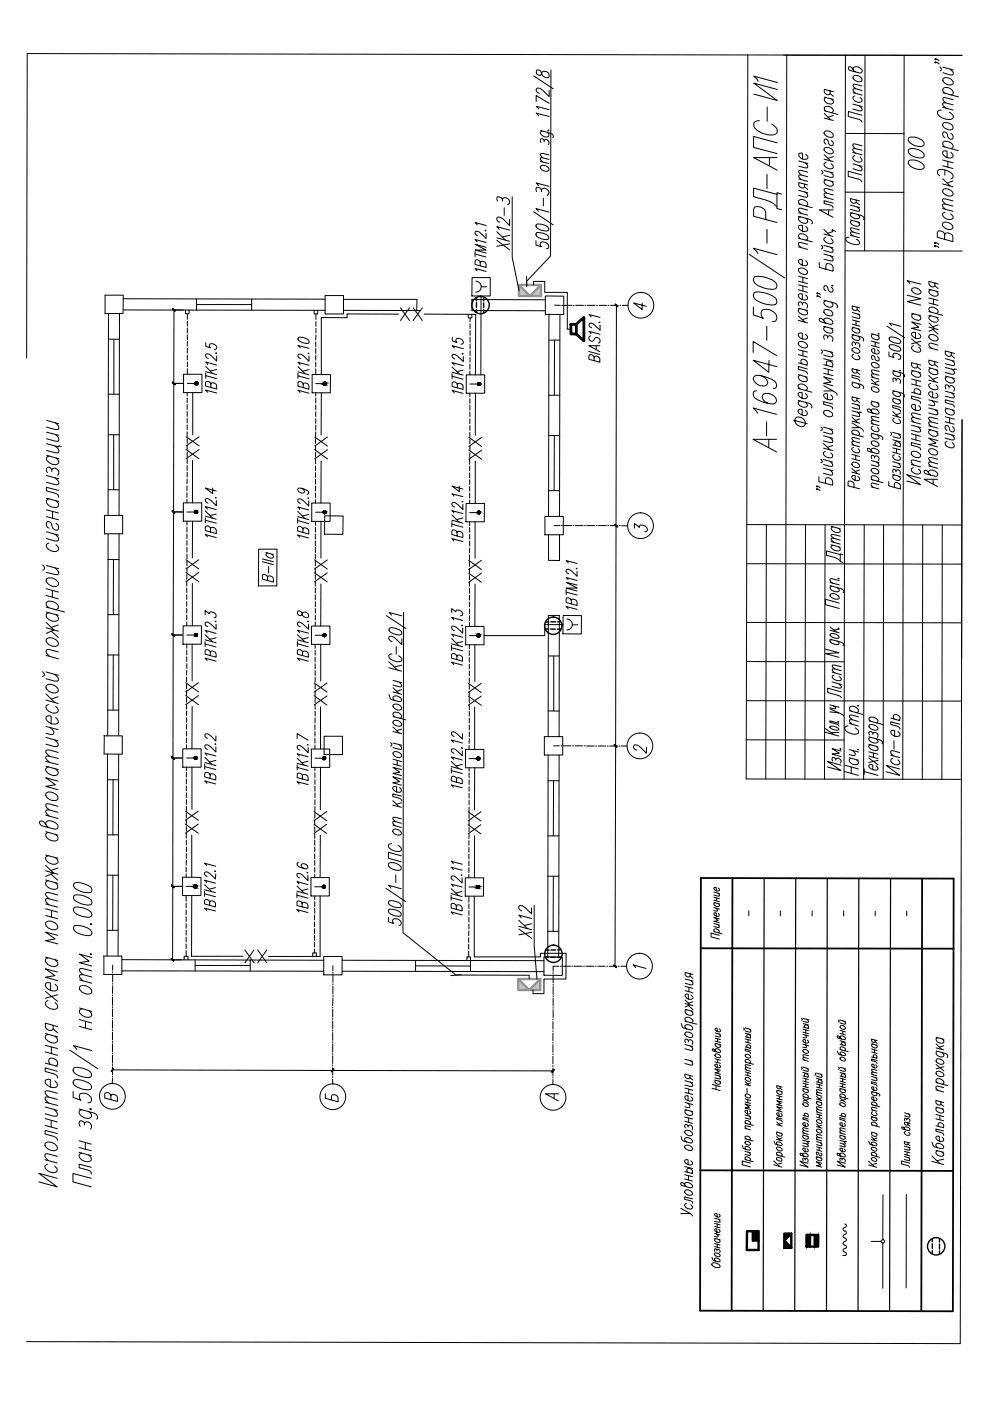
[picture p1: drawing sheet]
<svg xmlns="http://www.w3.org/2000/svg" width="210mm" height="297mm" viewBox="0 0 210 297" stroke-linecap="round" stroke-linejoin="round" font-family="sans-serif">
<path d="M204 11.7l-198.2-.3-.2 64.5M204 89l-.4 195.9-198-.4" fill="none" stroke="#000" stroke-width=".21"/>
<!-- layer: 0 -->
<g fill="none" stroke="#000" stroke-width=".21">
<path d="M116.8 14.8l-.1 39.5-5.1 5.4M158.6 11.7l-.4 153.5h45.6M160.8 17.2l-.3-.4-.7-.7 5 1.4M164.8 19l-5-1.4 5 3.7-5-1.3M166.1 11.7h37.9M166.8 11.7l-.3 153.5M176 19.3v.6l-.3 .2h-.3l-.6-.6v-.6l1.9 .5M176 19.9l.7 .5M179.3 11.7l-.3 153.5M180.9 14.7v-.3a1.25 1.25 0 0 1 1.9 .8l-.3 .3h-.3l-2.1-.6-.2-.4 .1-.3a.9 .9 0 0 1 1 .8l.3 .2M180.9 19.7l1.9 .5M181 16.1a1.25 1.25 0 0 1 1.8 1 1.2 1.2 0 0 1-1.9-.8z"/>
<path d="M182.8 19.2l-1.8-.4-.1 .3 .5 .7M182.8 18.2l-1.8-.4-.1 .4 .5 .6M183.4 11.7l-.1 41.5M191.7 11.7l-.3 153.5M198.3 13.1l.2 .2-.3-.1a.84 .84 0 0 1 .9 .4M198.3 12.5l.2 .1-.3-.1a.79 .79 0 0 1 .9 .4M199.3 14.2a.55 .55 0 0 1 .1 .8h-.1M199.9 19.7l3.3 .8M199.9 14.2l2.2 .6M200 16.6a1.47 1.47 0 0 1 2.1 1.1 1.38 1.38 0 0 1-2.2-.9zM200.4 19.8l-.4-.3-.1-.6a1.38 1.38 0 0 1 2.2 .9l-.5 .3M201.5 14.7l.6 .7v.3l-.2 .2-2-.5"/>
<path d="M161 25.6a1.32 1.32 0 0 0-1.2 .5 1.67 1.67 0 0 0 1.2 1.8 3 3 0 0 0 3.8 .2 1.67 1.67 0 0 0-1.2-1.8M162.6 37v3M162.7 22.7v3M163.1 33.5v1.6M164.8 33.4h-5l5 2.7M164.8 30.3l-5-1.4v2.4l5 1.3M169.3 37.9l2 .6M169.3 34.1l2 .6M170.6 39v.6l-.3 .2h-.3l-.7-.5v-.6l2 .5M170.6 39.6l.7 .6M170.7 34.5l.6 .7-.2 .4-1.8-.4M170.9 32.7l.4 .5v.3a1.19 1.19 0 0 1-2-.8 .59 .59 0 0 1 .9-.2v1.2"/>
<path d="M171.3 37.5l-1.8-.4-.2 .3 .6 .7M171.3 36.5l-1.8-.4-.2 .4 .6 .6M174.2 36.1l.3 .4v.2l-.3 .2M174.7 31.5a1.25 1.25 0 0 1 2 .8 1.2 1.2 0 0 1-2-.8zM174.7 28a1.19 1.19 0 0 1 2 .8 1.25 1.25 0 0 1-2-.8zM174.7 38l2 .5M174.7 36.2l2 .5M174.7 33.8l2 .5M174.7 32.8l1.4 1.3M174.8 25l1.9 .5M174.8 24.1l1.3 1.3M174.8 23.5l2.8 .8"/>
<path d="M174.8 20.6l1.9 .5M175.1 38.1l-.4 .3a1.25 1.25 0 0 0 2 .8v-.3l-.5-.5M175.1 34.4l-.4 .3a1.25 1.25 0 0 0 2 .8v-.3l-.5-.5M175.1 23.6l-.3-.5v-.3a1.2 1.2 0 0 1 1.9 .8l-.4 .3M175.2 20.7l-.4 .3a1.19 1.19 0 0 0 1.9 .8v-.3l-.4-.5M176.1 36.5l.6 .7v.3l-.2 .1-1.8-.4M176.2 29.8a.64 .64 0 0 1 .3 1 .67 .67 0 0 1-.8-.4l-.3-.7-.3-.2h-.2a.65 .65 0 0 0 .2 1.1M176.7 33.2l-1.1 .4M176.7 24.5l-1.1 .4M179.3 28.3h12.4M180.8 34.7l2 .6M180.8 32.3l2 .5"/>
<path d="M180.8 22.1l2 .5M181.2 33l-.4 .3a1.23 1.23 0 0 0 2 .8v-.3l-.5-.5M181.2 20.3l-.3 .3a1.2 1.2 0 0 0 1.9 .8l-.2-.5-.3-.3M182.2 35.1l.6 .6-.2 .5-1.8-.4M182.2 22.5l.6 .6-.2 .4-1.8-.4M182.7 37.1l-2.9-.8v1.1l2.4 .6 .5 .5M182.8 31.8l-1.9-.3-.1 .3 .6 .7M182.8 30.9l-1.9-.4-.1 .4 .6 .6M182.8 24.4l-2.9-.8-.1 1.1 2.4 .6 .6 .6M192.8 34.1a2.85 2.85 0 0 1 3.1 1.1v.4a2.26 2.26 0 0 1-2.8-.3 .79 .79 0 0 1-.3-1.2zM192.8 31.6a2.92 2.92 0 0 1 3.1 1.1v.5a2.54 2.54 0 0 1-3.3-.9v-.5zM192.8 29.2a2.85 2.85 0 0 1 3.1 1.1v.4a2.21 2.21 0 0 1-2.8-.3l-.5-.6v-.4z"/>
<path d="M199.2 37.3a.79 .79 0 0 1-.3-1.2 2.85 2.85 0 0 1 3.2 1.1v.4l-.5 .3M199.6 23.3l-.7 .2-.1 .2v.4a2.82 2.82 0 0 0 3.1 1.1l.2-.2a1.18 1.18 0 0 0-.8-1.2M199.9 39l2.2 .6M199.9 37.9l1.5 1.5M199.9 33.9l2.2 .6M199.9 35.2l2.2 .5M199.9 31l3.3 .9M199.9 22.7l2.2 .6M200 26.1a1.67 1.67 0 0 1 2.1 .8v.3a1.37 1.37 0 0 1-2.2-.6zM200.3 31.2l-.4-.6v-.3a1.38 1.38 0 0 1 2.2 .9l-.5 .3M200.3 36v1.1M201 34.2v1.2"/>
<path d="M201.6 32.3l.5 .6v.3a1.38 1.38 0 0 1-2.2-.9 .68 .68 0 0 1 .9-.2v1.3M201.6 28.3a.8 .8 0 0 1 .3 1.2 .76 .76 0 0 1-.9-.5l-.3-.8-.4-.2h-.3a.75 .75 0 0 0 .3 1.2M202.1 38.4l-1.3 .4M202.1 22.2l-2.1-.4-.1 .4 .6 .7M202.1 21.1l-2.1-.4-.1 .4 .6 .7M108.6 41.7v12.8l1.4 7.1M111.6 58.6l.1 2.2M158.8 53.9l7.6 5M160 58.7a5.5 5.5 0 0 1 4.5 1.2l.2 .6-.2 .7a5.4 5.4 0 0 1-4.5-1.2l-.3-.5v-.4zM160.7 53.7l-1-1.1 5 1.4M162.4 46.5v-1.4a1.77 1.77 0 0 0-2.4-1.2l-.2 .4v1.6l4.9 1.3M162.6 48.6v3"/>
<path d="M164.7 41.2l-4.9-1.3v1.8a7.2 7.2 0 0 1 4.9 2.2M165.7 41.2l-1-.3v3.3l1 .3M169.3 45.9l2.6 .8 .3 .3v.3l-.1 .2M169.3 58.6l1.9 .5M169.3 59.6l1.9 .5M169.3 52.3l2 .6M169.3 50.5l2.9 .8M169.3 45.1l2 .5M169.3 43.2l2.9 .8M169.3 40.4l2 .5M169.4 57a1.26 1.26 0 0 1 1.8 .9 1.17 1.17 0 0 1-1.9-.8zM169.7 50.6l-.4-.5v-.3a1.2 1.2 0 0 1 2 .8l-.5 .3"/>
<path d="M169.7 46l-.4 .2a1.2 1.2 0 0 0 2 .8l-.2-.5-.3-.2M169.7 43.4l-.4-.5v-.3a1.23 1.23 0 0 1 2 .8l-.5 .3M170.2 58.8v1.1M170.7 40.7l.6 .6-.2 .5-1.8-.4M170.8 55.3l.4 .5v.3a1.2 1.2 0 0 1-1.9-.8 .59 .59 0 0 1 .8-.2v1.1M170.8 48l.3 .3 .2 .5a1.24 1.24 0 0 1-2-.8l.3-.2h.6v1.2M171.3 51.8l-1.9-.4-.1 .5 .6 .6M171.3 44.5l-1.8-.3-.2 .1v.3l.6 .6M173.7 55.6v1.1l2.9 .8v-.9a1.02 1.02 0 0 0-1.4-.6l-.1 1.1M174.1 52l.3 .3v.2l-.3 .3M174.7 53.9l1.9 .5M174.7 52l1.9 .5"/>
<path d="M174.7 49.6l1.9 .5M174.7 48.7l1.4 1.3M174.7 41.8l2 .5M175.1 50.3l-.4 .3a1.25 1.25 0 0 0 1.9 .8v-.3l-.4-.5M175.7 44.5v1M176.1 54.2l.5 .7-.1 .4-1.8-.3M176.1 52.4l.5 .7-.1 .4-1.8-.4M176.5 48.7l.1 .2-.1 .1-.1-.2 .1-.1 .7 .4M176.6 44.5h-2.8l2.8 1.6M176.6 43.1l-1.9-.5v.6l1.8 .5 .1 .4M176.6 49.1l-1.1 .4M176.7 41.3l-1.8-.3-.2 .3 .6 .6"/>
<path d="M176.7 40.4l-1.8-.4-.2 .3 .6 .7M179.2 53.2h24.8M179.2 40.7l12.5 .1M180 50.3l-.5 .1-.2 .5a2.53 2.53 0 0 0 2.9 .8 .86 .86 0 0 0-.7-1M180.3 45.1l2.6 .8 .3 .3-.1 .3M180.3 49.9l1.9 .5M180.3 46.6l2 .6M180.3 43.5l2 .5M180.7 46.8l-.4 .2a1.29 1.29 0 0 0 2 .7v-.2l-.5-.5M180.7 45.2l-.4 .2a1.29 1.29 0 0 0 2 .8v-.3l-.5-.4M181.5 42.4l-.1 .6-.5 .1a.8 .8 0 0 1-.6-1l2 .5M181.5 42.9l.8 .5"/>
<path d="M181.7 43.9l.6 .5-.2 .4-1.8-.4M182.2 49.6l-1.8-.4-.1 .3 .6 .5M182.2 48.7l-1.8-.4-.1 .3 .6 .6M198.3 52.1l.1 .1-.1 .1-.2-.2 .5 .1 .4 .3M198.3 51.4l.1 .2-.3-.1a.84 .84 0 0 1 .9 .3M199.8 44.2l2.3 .6M200 47.2a1.5 1.5 0 0 1 2 1.2 1.39 1.39 0 0 1-2.2-1zM200 40.1a1.49 1.49 0 0 1 2.1 1.1 1.38 1.38 0 0 1-2.2-.9zM200.3 49.8a1.05 1.05 0 0 0-1.4-.8l-.2 .3v1l3.3 .9v-1a1.21 1.21 0 0 0-1.5-.7l-.2 .3v.9M200.3 45l-.5 .3a1.42 1.42 0 0 0 2.3 .9v-.3l-.5-.5M202.1 43.7l-2.1-.5-.2 .5 .7 .7M202.1 42.6l-2.1-.5-.2 .5 .7 .7"/>
<path d="M159.7 74.7v-2.3l5 3M159.7 65.1v1.7l2.2 .7a1.29 1.29 0 0 1-.3-1.7 2.33 2.33 0 0 1 3.1 1.3v.5l-.2 .4-.7 .2M159.9 62a6 6 0 0 1 4.6 1.2l.2 .6-.2 .7a5.7 5.7 0 0 1-4.6-1.2l-.2-.5zM161.3 79.6a1.75 1.75 0 0 1 1.5 1.6l-.3 .4a1.98 1.98 0 0 1-2.8-1.4l.2-.4 .5-.2a7.4 7.4 0 0 1 4 1.4l.2 .9-.2 .4-.4 .1M162.6 69.2v3M163 76.4v2.5l-3.3-2.5 5 1.3M169.3 72.7a1.24 1.24 0 0 1 1.9 .8 1.23 1.23 0 0 1-1.9-.8zM169.3 79.4l1.9 .6M169.3 76.9l1.9 .5M169.3 74.1l1.9 .5M169.3 75.2l1.9 .5M169.3 67.9l1.9 .6"/>
<path d="M169.3 67l1.4 1.3M169.3 65.3l1.9 .5M169.3 61.4l1.9 .6M169.3 60.4l1.9 .5M169.6 79.6l-.3 .3a1.2 1.2 0 0 0 1.9 .8v-.3l-.5-.5M169.7 65.4l-.4 .3a1.25 1.25 0 0 0 1.9 .8v-.3l-.4-.5M170.1 77.1l-.3-.3v-.3a.76 .76 0 0 1 1-.3 .76 .76 0 0 1 .4 1l-.3 .2M170.1 64.4a.69 .69 0 0 1 .9 0 .69 .69 0 0 1 .1 .9M170.1 64.7l-.1-.6-.6-.1-.1 .2 .1 .7M170.2 60.6v1.1M170.2 74.4v1.1M170.8 70.9l.4 .4v.3a1.2 1.2 0 0 1-1.9-.8l.3-.2 .5 .1v1.2"/>
<path d="M170.8 62.5l.3 .3 .1 .5a1.24 1.24 0 0 1-1.9-.8l.3-.2h.5v1.2M171.2 78.2l-1.9-.5v.6l1.7 .6 .2 .4M171.2 67.4l-1.1 .4M173.3 62.7l.1 .1-.1 .1-.1-.1h.4l.4 .3M173.3 62.1l.1 .1-.1 .1-.1-.1 .1-.1 .7 .4M174.1 74.1l.3 .4-.3 .4M174.6 78.1l2 .5M174.6 79.1l2 .5M174.6 77.3l2 .5M174.6 76l2 .6M174.6 74.2l2 .5M174.6 69.2l2 .5"/>
<path d="M174.7 68v-.3a1.2 1.2 0 0 1 1.9 .9l-.3 .2h-.3l-2-.6-.3-.4 .1-.3a1.02 1.02 0 0 1 1 .8l.3 .2M174.7 63.6l2.2 .6a.85 .85 0 0 1 .7 .9l-.2 .2M174.8 65.7a1.31 1.31 0 0 1 1.8 1 1.2 1.2 0 0 1-1.9-.8zM175.1 69.3l-.5 .3a1.25 1.25 0 0 0 2 .8v-.3l-.4-.5M175.1 63.8l-.4 .2a1.2 1.2 0 0 0 1.9 .9v-.3l-.4-.5M175.5 77.5a.55 .55 0 0 1-.3-.8 .55 .55 0 0 1 .8-.1 .62 .62 0 0 1 .6 .5 .62 .62 0 0 1-.3 .6M175.5 71.4a.67 .67 0 0 1 .9 0 .67 .67 0 0 1 .1 1M175.5 71.7l-.1-.5-.6-.2-.2 .3 .2 .6M175.6 78.3v1.1M176 74.6l.6 .6-.1 .5-1.9-.4M176.2 60.9a.61 .61 0 0 1 .3 1 .61 .61 0 0 1-.8-.4l-.3-.7-.3-.2h-.3a.69 .69 0 0 0 .3 1.1M176.5 60.5l.1 .1-.3-.1"/>
<path d="M192.3 62.6l3 .7-3 .6 2.9 .8M192.9 60.1l-.6-.6 3 .8M193.3 78.5l1.9 .6M193.3 71.9l1.9 1.5M193.3 61.3a1.24 1.24 0 0 1 2 .8 1.23 1.23 0 0 1-2-.8zM193.3 66.4l1.9 .5M193.7 78.6l-.4 .3a1.25 1.25 0 0 0 1.9 .8v-.3l-.4-.5M193.7 73.3l-.4 .3a1.25 1.25 0 0 0 1.9 .8v-.3l-.4-.5M193.7 66.5l-.4 .3a1.2 1.2 0 0 0 1.9 .8v-.3l-.4-.5M194.5 77.2v.6l-.6 .2-.5-.3-.1-.8 1.9 .5M194.5 77.8l.7 .6M194.8 70.7l.3 .3 .1 .5a1.2 1.2 0 0 1-1.9-.8l.3-.2h.5v1.2"/>
<path d="M195.2 68.8l-1.9-.5 1.5 1.1-1.5 .2 1.9 .5M195.2 72.4l-1.9 .5M196.9 79.6l1.4 1.4M196.9 71.2a1.24 1.24 0 0 1 2 .8 1.23 1.23 0 0 1-2-.8zM196.9 68.5l1.3 1.2-1.3 .5M196.9 77.9l2 .6M196.9 73.7l2 .5M196.9 69.4l2 .5M196.9 66.9l2 .5M196.9 66.1l3 .8M196.9 63.2l2 .5M196.9 64.2l2 .5"/>
<path d="M196.9 61.3l2 .6M197.3 78.1l-.4 .3a1.2 1.2 0 0 0 2 .8v-.3l-.5-.5M197.4 66.9l-.5 .3a1.25 1.25 0 0 0 2 .8v-.3l-.4-.5M197.4 66.2l-.3-.3-.2-.5a1.25 1.25 0 0 1 2 .8l-.4 .3M197.4 61.4l-.5 .3a1.24 1.24 0 0 0 2 .8l-.1-.5-.3-.3M197.8 69.9l1.1 .9M197.9 63.4v1.1M198.2 76.7v.5l-.6 .3-.5-.4-.2-.8 2 .5M198.2 77.2l.7 .6M198.2 60v.6l-.3 .2a.79 .79 0 0 1-1-.5v-.6l2 .5M198.2 60.6l.7 .6M198.9 73.2l-1.8-.4-.2 .4 .6 .6"/>
<path d="M198.9 68.9l-1.1 .4M200.4 77.9l2 .5v-.2l.4 .1M200.4 79.7l2 .5M200.4 76l2 .6M200.8 79.9l-.4 .2a1.19 1.19 0 0 0 2 .8v-.2l-.5-.5M201.7 74.7v.6l-.3 .2a.79 .79 0 0 1-1-.5v-.6l2 .5M201.7 75.3l.7 .6M201.8 78.2l.6 .7-.2 .4-1.8-.3M201.8 76.4l.6 .7-.2 .4-1.8-.4M160.4 82.9h-.5l-.2 .5 .2 .9a6.9 6.9 0 0 0 4 1.4l.5-.3 .2-.4a1.98 1.98 0 0 0-2.8-1.4l-.2 .4a1.63 1.63 0 0 0 1.4 1.6M160.6 87.6l-.9-1.1 4.9 1.4M162.5 89.4v3"/>
<path d="M163 93.2v1.7M164.6 93.1h-4.9l4.9 2.7M168.2 89.1l3 .7M168.8 88.5a1.33 1.33 0 0 1 1.5 .3 1.33 1.33 0 0 1 .3 1.4 1.26 1.26 0 0 1-1.6-.1 1.26 1.26 0 0 1-.2-1.6zM169.2 84.9l2.3 .6a.78 .78 0 0 1 .6 .8l-.1 .2M169.2 82.4l2.9 .8M169.6 85l-.4 .3a1.25 1.25 0 0 0 2 .8v-.3l-.5-.5M169.6 82.5l-.4-.5v-.3a1.23 1.23 0 0 1 2 .8l-.5 .3M170.7 87l.5 .5v.3a1.25 1.25 0 0 1-2-.8l.3-.2h.6v1.2M170.7 83.5l.3 .2 .2 .5a1.2 1.2 0 0 1-2-.8l.3-.2h.6v1.2M174 97.4l.3 .4-.3 .3M174 90.5a.43 .43 0 0 1 .2 .7l-.2 .1"/>
<path d="M174.6 99.3l1.9 .5M174.6 97.4l1.9 .6M174.6 95l1.9 .5M174.6 94l1.4 1.4M174.6 92.4l1.9 .5M174.6 90.6l1.9 .5M174.6 87.3a1.2 1.2 0 0 1 1.9 .8 1.17 1.17 0 0 1-1.9-.8zM174.6 81.8l2 1.1h-2M175 95.7l-.4 .3a1.2 1.2 0 0 0 1.9 .8v-.3l-.4-.5M176 99.7l.5 .6-.1 .4-1.8-.4M176 97.8l.5 .6-.1 .5-1.8-.4M176 92.8l.5 .6-.1 .5-1.8-.4"/>
<path d="M176 90.9l.5 .7-.1 .4-1.8-.4M176.2 83.7l.3 .5v.3a1.2 1.2 0 0 1-1.9-.8 .59 .59 0 0 1 .8-.2v1.2M176.5 85.7l-1.9-.6v.6l1.8 .6 .1 .4M176.5 94.5l-1.1 .3M176.6 82.9a1.21 1.21 0 0 1 .9 .9M176.6 80.4l-2-.5 1.6 1.1-1.6 .3 2 .5M193.2 98.5l2 .5M193.2 92l2 .5M193.2 93l2 .6M193.2 90.1l2 .5M193.3 89.4l1.9 .5M193.3 83.2l1.9 .5"/>
<path d="M193.3 80.4l1.9 .5M193.3 81.4l1.9 .5M193.4 95.8a1.37 1.37 0 0 1 1.8 .9 1.2 1.2 0 0 1-2-.8zM193.6 99.2l-.4 .2a1.24 1.24 0 0 0 2 .9v-.3l-.5-.5M194.1 83.4a.56 .56 0 0 1-.3-.8 .56 .56 0 0 1 .9-.1 .62 .62 0 0 1 .5 .5 .62 .62 0 0 1-.3 .6M194.2 92.3v1M194.2 80.6v1.1M194.6 90.5l.6 .7-.2 .4-1.8-.4M194.8 86l.4 .5v.3a1.2 1.2 0 0 1-1.9-.8l.2-.3 .6 .1v1.2M195.2 97.9l-1.8-.3-.2 .4 .6 .6M195.2 94.3l-2-.5v.6l1.8 .6 .2 .4M195.2 88.9l-1.8-.4-.1 .4 .5 .6"/>
<path d="M195.2 87.9l-1.8-.3-.1 .3 .5 .6M195.2 84.5l-1.9-.5v.5l1.7 .6 .2 .4M196.9 98.8l1.9 .5M196.9 91l2 .6M196.9 90.3l2 .5M196.9 86.5l2 .5M196.9 84.8l2 .5M196.9 80.6l2 .5M197 95.2a1.31 1.31 0 0 1 1.8 1 1.17 1.17 0 0 1-1.9-.8zM197.3 91.2l-.4 .2a1.23 1.23 0 0 0 2 .9v-.3l-.5-.5M197.3 81.3l-.4 .2a1.2 1.2 0 0 0 2 .9v-.3l-.5-.5M197.6 84.9l.6 .7v.3l-.6 .1-.7-.2"/>
<path d="M198.3 86.9l.6 .6-.2 .4-1.8-.3M198.4 83.3l.3 .3 .2 .5a1.2 1.2 0 0 1-2-.8l.3-.2h.6v1.2M198.8 98.4l-1.8-.5-.1 .4 .6 .6M198.8 97.4l-1.8-.4-.1 .3 .6 .7M198.9 93.4l-2-.5 1.5 1.1-1.5 .2 1.9 .6M198.9 89.8l-1.9-.4-.1 .4 .6 .6M198.9 88.8l-1.9-.4-.1 .4 .6 .7M198.9 80l-1.1 .4M200.4 91.8l1.9 .5M200.4 89.4l1.9 .5M200.4 88.4l1.9 .5M200.4 86.5l1.9 .5"/>
<path d="M200.4 82.9l1.9 .6M200.8 93.6l-.4 .3a1.25 1.25 0 0 0 1.9 .8v-.3l-.4-.5M200.8 86.6l-.4 .3a1.17 1.17 0 0 0 1.9 .8l-.1-.5-.3-.3M201.2 82a.69 .69 0 0 1 1 0 .69 .69 0 0 1 0 .9M201.2 82.3a.56 .56 0 0 0-.7-.7l-.1 .2 .1 .7M201.4 88.6v1.1M201.8 92.2l.5 .7-.1 .4-1.8-.4M201.8 83.3l.5 .6-.1 .5-1.8-.4M201.9 90.5a.69 .69 0 0 1 .3 1 .67 .67 0 0 1-.8-.4l-.3-.7-.6-.2a.65 .65 0 0 0 .3 1.1M202.3 85.3l-1.9-.5v.6l1.8 .5 .1 .4M204 89l-.1 50.7M158.3 119.5l45.6 .1"/>
<path d="M158.3 111.2l45.6 .1M162.5 111.2l-.1 54M170.8 111.3l-.1 53.9M173.2 103.6l.1 .2-.1 .1-.1-.2h.4l.4 .3M173.2 103.1l.1 .1-.1 .1-.1-.2h.1l.7 .3M173.6 101.1v1l2.9 .8v-.9a1.08 1.08 0 0 0-1.4-.6l-.1 1.1M174.9 111.3l-.1 53.9M176.2 115.5l2 .5M176.2 114.8l2 .6M176.2 111.6l2 .5M176.6 115.6l-.4 .2a1.31 1.31 0 0 0 2 .8l-.2-.5-.3-.2M176.6 111.7l-.4 .2a1.26 1.26 0 0 0 2 .8v-.2l-.5-.5"/>
<path d="M178.2 117.6l-3-.8v.9a4.6 4.6 0 0 1 3 1.2M178.2 114.5l-1.8-.4-.2 .3 .6 .6M178.2 113.7l-1.8-.4-.2 .3 .6 .5M178.7 117.6l-.5-.2v1.7l.5 .1M183.2 111.3l-.1 53.9M187.3 111.3v53.9M195.2 101.4l-3-.8 3 2.2-3-.8M195.6 111.3v53.9M196.9 100.2v-.2a1.19 1.19 0 0 1 1.9 .8l-.2 .2h-.3l-2.1-.6-.3-.3 .2-.4a1.02 1.02 0 0 1 .9 .8l.3 .2M197.8 101.7v.9M198.8 101.6h-2.9l2.9 1.6M199.8 111.3l-.1 53.9"/>
<path d="M85.6 129.9l-.2 67.9 11.3 8.9M158.3 132l45.6 .1M175 137.6l2.9 .8-2.9 .2 2.9 .8M176 135.5l2.6 .8 .3 .3-.2 .3M176 134.5a1.42 1.42 0 0 1 1.9 .7 1.42 1.42 0 0 1-1.9-.7zM176 126.1a1.31 1.31 0 0 1 1.9 .7 1.31 1.31 0 0 1-1.9-.7zM176 124.2l2.2 .6a.79 .79 0 0 1 .7 .7l-.2 .2M176 133.6l1.9 .6M176 132.9l1.3 1.1M176 123.5l1.9 .5M176.4 135.6l-.4 .2a1.49 1.49 0 0 0 1.9 .7v-.2l-.4-.4M176.4 124.3a.38 .38 0 0 0-.4 .4l.4 .5 .4 .2a.91 .91 0 0 0 1.1-.1v-.3l-.4-.4"/>
<path d="M177.8 133.2l.1 .1-.3-.1M177.8 122.6l.1 .1-.3-.1M177.9 133.4l-1.1 .2M177.9 127.9l-2.9-.8v1.1l2.9 .8M177.9 123.1l-1.8-.4-.1 .4 .5 .6M158.2 156.9h20.8M158.3 148.6h45.6M158.3 140.3h20.7M175 154.5l1.9 1.3M175 155.3l2.9 .8M176 154a1.66 1.66 0 0 1 1.9 .7 1.66 1.66 0 0 1-1.9-.7zM176 150.3l1.9 .8-1.9-.2"/>
<path d="M176 149.5l1.9 .5M176.4 144.6l2 .5M176.5 142.5l1.9 .6M176.6 149.6l.6 .4v.2l-.6 .1-.6-.3M176.8 143.1l-.3 .3a1.26 1.26 0 0 0 1.9 .7l-.2-.4-.3-.3M177.7 153h.2h-.3M177.8 145l.6 .5-.2 .4-1.8-.4M177.9 153.3l-1.9-.5v.3l1.7 .6 .2 .2M177.9 151.1a1.08 1.08 0 0 1 .9 .7M177.9 155.3h-1.7M178.2 158.7l.1 .1h-.2M178.3 159.2l-1.9-.5 1.5 1-1.5 .2 1.9 .5"/>
<path d="M178.4 146.7l-2.9-.8v.9l2.3 .7 .6 .4M178.4 142.2l-1.8-.4-.1 .3 .5 .6M178.4 141.4l-1.8-.4-.1 .3 .5 .5M179.8 153.9l-.5 .2-.2 .5a2.25 2.25 0 0 0 2.9 .8 .96 .96 0 0 0-.7-1.1M180.1 158.9l1.9 .5M180.1 153.4l1.9 .5M180.1 150.7l2.9 .8M180.5 150.8l-.3-.2-.1-.6a1.2 1.2 0 0 1 1.9 .8l-.4 .3M180.8 159.1l.5 .6v.3l-.1 .2-1.1-.2M181.9 158.8l.1 .2-.2-.1M181.9 149.5l.1 .2-.2-.1M182 153l-1.8-.4-.1 .3 .6 .7"/>
<path d="M182 152l-1.8-.4-.1 .3 .6 .7M184.2 156.2l2.3 .6a.77 .77 0 0 1 .6 .8l-.1 .1M184.2 159.4l2 .5M184.2 157.8l2 .5M184.2 153.8a1.31 1.31 0 0 1 2 .8 1.31 1.31 0 0 1-2-.8zM184.2 152.8l2.9 .8M184.6 157.9l-.4 .2a1.31 1.31 0 0 0 2 .8l-.2-.4-.3-.3M184.6 156.4l-.4 .2a1.31 1.31 0 0 0 2 .7v-.2l-.5-.5M184.6 152.9l-.4-.4v-.3a1.26 1.26 0 0 1 2 .8l-.4 .3M185.1 155.5a.65 .65 0 0 1 .8-.1 .65 .65 0 0 1 .1 .9M185.1 155.7l-.2-.4-.5-.2-.2 .2 .2 .5M185.2 159.7v.8"/>
<path d="M188.9 152.2l1.9 .6M189.5 157.1v1.7M189.7 152.5a.55 .55 0 0 1-.3-.8 .55 .55 0 0 1 .9-.1 .62 .62 0 0 1 .5 .4 .62 .62 0 0 1-.3 .7M190.4 155.1l.4 .5v.3a1.23 1.23 0 0 1-1.9-.8 .62 .62 0 0 1 .8-.2v1.2M190.8 159.6l-1.8-.4-.1 .4 .5 .6M190.8 153.6l-1.9-.6v.6l1.4 .4 .3 .2 .2 .4M177.2 160.9a.65 .65 0 0 1 .9 0 .65 .65 0 0 1 .1 .9M177.2 161.2l-.1-.4-.6-.2-.1 .2 .1 .5M178.3 162.2l-2.9-.8 2.9 2-2.9-.8M179.1 163.6l2.9 .8M179.1 162.2l2.9 .8M180.1 160.7l1.9 .5"/>
<path d="M180.5 160.8l-.4 .3a1.2 1.2 0 0 0 1.9 .8v-.3l-.4-.5M180.5 162.6v1.4M183.2 163.6l3 .8M183.2 163v1.2M184.2 160.7l2 1.5M184.2 160.3l2 .5M185.7 162.4l.3 .2 .2 .4a1.31 1.31 0 0 1-2-.7l.3-.2 .6 .1v1M186.2 161.2l-2 .4M188.9 160.1l1.9 .5M189.2 160.8l-.3 .3a1.2 1.2 0 0 0 1.9 .8v-.3l-.4-.5M190.8 163l-2.9-.7 2.9 2.1-2.9-.8M113.3 192v8.5l.5 7.1"/>
<path d="M97.8 206.6l-2.2 .3"/>
</g>
<g fill="none" stroke="#000" stroke-width=".21">
<path d="M180.7 74a1.03 1.03 0 0 1 1.6 .6 1.03 1.03 0 0 1-1.6-.6zM180.7 70.9l2.2 .7 .2 .3-.1 .4M180.7 69.4l1.6 .4M180.7 67.8l1.6 .5M180.7 68.7l1.6 .4M180.7 66.3l1.6 .4M181 75.1l-.3 .3a1.03 1.03 0 0 0 1.6 .6v-.2l-.3-.4M181 71l-.3 .3a1.03 1.03 0 0 0 1.6 .6v-.2l-.3-.4M181 69.5l-.3 .2a1.03 1.03 0 0 0 1.6 .7l-.3-.7M181.4 72.8l.2-.1 .5 .1 .2 .3-.1 .5M181.4 73.1a.48 .48 0 0 0-.6-.6l-.1 .2 .1 .6M181.5 68v.9"/>
<path d="M181.7 78.4v.5l-.5 .2-.4-.3-.1-.6 1.6 .4M181.7 78.9l.6 .5M181.8 65.2v.4l-.5 .2-.5-.3-.1-.6 1.6 .4M181.8 65.6l.5 .5M181.8 66.6l.4 .3v.6l-1.5-.3M182.3 80l-1.6-.5v.5l1.1 .3 .4 .2 .1 .4M184.8 79.9l1.6 .5M184.8 72.3l1.6 .5M184.8 73.3l1.6 .4M184.8 70.8l1.6 .4M184.9 76.9a1.14 1.14 0 0 1 1.5 .9 1.02 1.02 0 0 1-1.6-.7zM185.1 70.9l-.3 .2a1.07 1.07 0 0 0 1.6 .7v-.2l-.3-.5"/>
<path d="M185.6 72.6v.9M186 75.6a.55 .55 0 0 1 .3 .9l-.6-.2-.4-.8-.4-.1a.52 .52 0 0 0 .2 .9M186 74.1l.4 .5v.2a1.03 1.03 0 0 1-1.6-.7l.4-.2 .3 .1v1M186.3 70.7l.1 .1h-.2M186.4 79.6l-1.5-.3-.1 .3 .4 .5M186.4 78.8l-1.5-.4-.1 .3 .4 .6M188.1 69.1l3.7 2.5M188.5 74.6v.9l1 .3a.61 .61 0 0 1 0-.8 .98 .98 0 0 1 1 .1 .98 .98 0 0 1 .4 1l-.4 .1M188.6 73.1a2.82 2.82 0 0 1 2.3 .6l.1 .5a1.07 1.07 0 0 1-1.5 .1l-.9-.5zM188.6 71.5a2.37 2.37 0 0 1 2.4 .9v.1a1.07 1.07 0 0 1-1.5 .2l-.9-.5zM189 69.1l-.5-.6 2.5 .7M189.3 78.6l2.2 .7 .3 .3-.1 .3"/>
<path d="M189.7 78.7l-.3 .1a.92 .92 0 0 0 .5 .9 .92 .92 0 0 0 1-.1v-.5l-.3-.2M190.9 78.5v.2l-.2-.2M180.6 98.2a1.03 1.03 0 0 1 1.7 .7 1.03 1.03 0 0 1-1.7-.7zM180.6 99.3l1.2 1.1M180.6 96.3l1.7 .5M180.6 97.3l1.7 .4M180.6 94.3l1.7 .4M180.6 92l2.5 .6M180.7 89.7l1.6 .9-1.7 .1M180.7 87.1l1.6 .4v-.2l.3 .1M180.7 81l1.8 .5a.71 .71 0 0 1 .6 .7l-.1 .2M180.7 89.3l1.6 .4"/>
<path d="M180.7 88.4l1.1 1.2M180.7 85.5l1.6 .5M181 94.9l-.4 .2a1.03 1.03 0 0 0 1.7 .7l-.4-.7M181 92.1l-.4-.4v-.3a1.02 1.02 0 0 1 1.7 .7l-.4 .2M181 81.1l-.3 .2a1.02 1.02 0 0 0 1.6 .7v-.2l-.4-.5M181.5 96.5l-.1 1M181.7 84.4v.5l-.5 .2-.4-.3-.1-.7 1.6 .5M181.7 84.9l.6 .5M181.8 87.4l.4 .3v.6l-1.5-.3M181.8 85.8l.4 .4v.6l-1.5-.4M182.3 93.9l-1.6-.3-.1 .3 .5 .5M182.3 93.1l-1.6-.3-.1 .3 .5 .5"/>
<path d="M182.3 90.6a.93 .93 0 0 1 .8 .8M182.3 99.6l-1 .4M182.3 88.8l-1 .4M184.7 99.5a.99 .99 0 0 1 1.6 .7 .99 .99 0 0 1-1.6-.7zM184.7 95.5v-.2a1.07 1.07 0 0 1 1.7 .7l-.5 .2-1.8-.5-.2-.3 .1-.3a.86 .86 0 0 1 .8 .6l.3 .2M184.7 93.7a1.07 1.07 0 0 1 1.7 .7 1.07 1.07 0 0 1-1.7-.7zM184.7 91.8l1.9 .5a.71 .71 0 0 1 .6 .8l-.2 .1M184.7 87.2v-.3a1.02 1.02 0 0 1 1.7 .7l-.5 .2-1.7-.5-.3-.3 .1-.3a.78 .78 0 0 1 .8 .6l.3 .3M184.7 97.6l1.7 .5M184.7 89.8l1.7 .4M184.8 85l1.6 .5M184.8 81.3l1.6 .4"/>
<path d="M184.8 80.4l1.1 1.2M184.8 82.1a.96 .96 0 0 1 1.1 0 .96 .96 0 0 1 .4 1 .96 .96 0 0 1-1-.1 .96 .96 0 0 1-.5-.9zM185.1 91.9l-.4 .3a1.03 1.03 0 0 0 1.7 .7v-.3l-.4-.4M185.1 90.4l-.4 .2a1.03 1.03 0 0 0 1.7 .7v-.3l-.4-.4M185.1 85.1l-.4 .3a1.03 1.03 0 0 0 1.7 .6l-.4-.6M185.4 96.9a.55 .55 0 0 1 .8 0 .55 .55 0 0 1 0 .7M185.4 97.1l-.1-.4-.5-.2-.1 .2 .1 .6M185.9 98l.5 .5-.2 .4-1.5-.3M186.4 89.4l-1.6-.3-.1 .3 .5 .5M186.4 88.6l-1.6-.3-.1 .3 .5 .5M186.4 80.8l-1 .3M188.8 91.6l.2 .4-.2 .3"/>
<path d="M189.3 82.8l2.2 .7 .2 .3v.4M189.3 97.9l1.6 .5M189.3 95l1.6 .4M189.3 95.9l1.6 .4M189.3 94.3l1.6 .5M189.3 93.2l1.6 .5M189.3 91.7l1.6 .4M189.3 88.1l1.6 .4M189.3 87.3l1.2 1.1M189.3 84.4l1.6 .5M189.6 96.4l-.3 .3a1.03 1.03 0 0 0 1.6 .7l-.1-.5-.2-.2M189.6 88.7l-.3 .2a1.08 1.08 0 0 0 1.6 .7v-.3l-.3-.4"/>
<path d="M189.7 84.5l-.4 .2a1.03 1.03 0 0 0 1.6 .7v-.3l-.3-.4M189.7 82.9l-.4 .3a1.03 1.03 0 0 0 1.6 .6v-.2l-.3-.4M190 99.8a.57 .57 0 0 1 .8 0 .57 .57 0 0 1 0 .8M190 94.5a.48 .48 0 0 1-.2-.7 .48 .48 0 0 1 .7-.1l.4 .5v.3l-.2 .2M190 80.5a.57 .57 0 0 1 .8 0 .57 .57 0 0 1 0 .8M190 80.7a.49 .49 0 0 0-.6-.5v.7M190.1 95.2v.9M190.4 98.2l.4 .4v.6l-1.5-.4M190.5 92l.4 .5-.1 .4-1.5-.3M190.9 86.4l-1.6-.4v.4l1.5 .5 .1 .4M190.9 87.6l-.9 .3M180.6 100.1l1.7 .5"/>
<path d="M181.1 103.3l-.2-1-.3-.2-.7-.1-.1 1 2.5 .6M181.9 101l.4 .4v.3a1.03 1.03 0 0 1-1.7-.7 .48 .48 0 0 1 .7-.1v1M184.7 103.2l1.6 .4M184.7 101.7l2.5 .6M185.1 101.8l-.3-.3-.1-.4a.99 .99 0 0 1 1.6 .7l-.3 .2M186.3 102.8l-1.5-.4v.6l.4 .3M188.4 102.1v.9l2.5 .7v-.8a.76 .76 0 0 0-1.3-.3v.7M189.3 100.6l1.6 .5M189.6 100.7l-.2 .1a.92 .92 0 0 0 .4 .9 .92 .92 0 0 0 1 0l.1-.3-.3-.4M190 100a.48 .48 0 0 0-.6-.5v.7"/>
</g>
<g fill="none" stroke="#000" stroke-width=".21">
<path d="M100.7 53.9l2.4 .6M100.7 53.4v1M101.1 57.4l-.4-.5 2.4 .6M101.1 51.3l-.4-.5 2.4 .6M101.2 47.7l-.5-.5 2.4 .6M101.8 55.6l.4-.2a.76 .76 0 0 1 .9 .6v.7l-2.4-.6v-.8a.61 .61 0 0 1 .7-.2 .61 .61 0 0 1 .4 .5v.8M103 48.8l.1 .1h-.3M103.1 52.4l-2.4-.6 2.4 1.2h-2.4l2.4 .7M103.1 49.5v1.1l-1.5-1.4-.7-.2-.2 .2v.3l.6 .5M43.6 72.7v.7l1 .4a.5 .5 0 0 1-.2-.5 .5 .5 0 0 1 .3-.4l.6 .1a.73 .73 0 0 1 .5 1l-.3 .1M43.6 79.6l2.3 .7M43.6 79.1v1.1"/>
<path d="M43.6 78.8l2.3 .6M43.6 77.7l1.5 1.5M44 77.3l-.4-.5 2.3 .6M45.8 74.8l.1 .1h-.2M45.9 75.5v1.1l-1.6-1.5-.5-.1-.2 .2a.66 .66 0 0 0 .6 .8M45.9 78.3l-1.3 .4M63.2 79.7l2.3 .6M63.2 79.1v1.1M63.2 78.8l2.3 .7M63.2 77.7l1.5 1.6M63.3 71.6h.9a1.38 1.38 0 0 1 1.3 .9 .99 .99 0 0 1-1.3 .2l-.9-.5-.1-.3zM63.6 77.3l-.4-.5 2.3 .6"/>
<path d="M63.6 73.8l-.4-.5 2.3 .5M65.4 74.9v.1l-.1-.1M65.5 75.5v1.1l-1.4-1.4-.8-.1-.1 .5 .5 .4M65.5 78.4l-1.3 .3M95.9 79.2v1.1M95.9 79.8l2.3 .6M95.9 78.9l2.3 .6M95.9 77.8l1.5 1.5M95.9 71.5v.8l1 .3a.5 .5 0 0 1-.2-.5 .5 .5 0 0 1 .3-.4l.6 .1a.73 .73 0 0 1 .5 1.1l-.3 .1M96.3 77.4l-.4-.5 2.3 .6M96.3 73.8l-.4-.5 2.3 .6M98.1 74.9l.1 .1-.2-.1"/>
<path d="M98.2 78.5l-1.3 .3M98.2 75.6v1l-1.1-1-.8-.5a.49 .49 0 0 0-.4 .6 .49 .49 0 0 0 .5 .4M124.9 74.5l2.3 .7M125.2 71.2a.58 .58 0 0 0-.2 .9 .58 .58 0 0 0 .9 .1l.2-.4a.64 .64 0 0 1 1 0 .64 .64 0 0 1-.2 .9M125.3 70.8l-.4-.6 2.3 .7M125.3 67.2l-.4-.5 2.3 .6M126 75.7l.1-.1a.79 .79 0 0 1 1.1 .5v.7l-2.3-.6v-.7l.2-.3h.4l.4 .3 .1 1M126.4 73.3v.8M127.1 68.3l.1 .1-.2-.1M127.2 73.3h-2.3l2.3 1.3M127.2 68.9v1.1l-1.7-1.4-.4-.1-.2 .2a.66 .66 0 0 0 .5 .8M136.2 64.3v1.3l-1.9-1.4 2.7 .8"/>
<path d="M9.9 94.1l2.6 .7v-.3l.5 .2M9.9 96.5l2.6 .8M9.9 91.6l2.6 .7M9.9 89.1l2.6 .7M10.4 96.7l-.5 .3a1.68 1.68 0 0 0 2.2 1.4l.4-.3v-.3l-.6-.7M11 99.6a.88 .88 0 0 1 1.2 0 .88 .88 0 0 1 0 1.2M11 100a.74 .74 0 0 0-1-.9l-.2 .3 .2 .8M11.7 94.6l.8 .8-.2 .6-2.4-.5M11.7 92.1l.8 .9-.2 .6-2.4-.6M11.7 89.6l.8 .9v.4l-.2 .2h-.6l-1.8-.5M44 83.2l-.4-.5 2.3 .6M44.7 81.4l.2-.2 .8 .2 .2 .4v.7l-2.3-.7v-.7a.64 .64 0 0 1 .6-.2 .64 .64 0 0 1 .5 .5v.7"/>
<path d="M63.6 83.2l-.4-.5 2.3 .7M64.3 81.5l.1-.2 .3-.1a.75 .75 0 0 1 .8 .6v.7l-2.3-.6v-.7l.1-.2 .3-.1a.67 .67 0 0 1 .7 .6v.7M96.3 83.3l-.4-.5 2.3 .6M97 81.5l.1-.2a.85 .85 0 0 1 1.1 .6v.7l-2.3-.7 .1-.9h.3l.6 .3 .1 .9M9.1 119.8l.4 .5v.3l-.4 .3M9.8 119.9l2.6 .7M9.8 112.7l2.6 .8M9.8 108.1l2.6 .7M9.8 109.5l2.6 .7M9.8 105.6l2.6 .7M9.8 100.8l2.7 .7M10.4 115.1l-.6 .4a1.62 1.62 0 0 0 2.6 1.1v-.4l-.5-.7"/>
<path d="M10.4 105.8l-.6 .3a1.61 1.61 0 0 0 2.6 1.1v-.4l-.5-.6M11.1 108.4v1.5M11.7 113.3l.7 .8-.2 .6h-.5l-1.9-.5M11.7 101.3l.8 .9v.3l-.3 .3h-.5l-1.9-.6M11.9 111a.91 .91 0 0 1 .3 1.4 .93 .93 0 0 1-1.1-.6l-.3-1-.8-.2a.9 .9 0 0 0 .4 1.4M12.4 104l-2.6-.7v.8l2.4 .7 .2 .6M43.5 110.3l2.4 .6M43.5 109.8v1M43.5 109.4l2.4 .7M43.5 108.3l1.6 1.6M44 113.8l-.5-.5 2.4 .7M44 107.9l-.5-.5 2.4 .6"/>
<path d="M44.6 112.1l.2-.2a.79 .79 0 0 1 1.1 .5v.7l-2.4-.6v-.7l.2-.3 .5 .1 .3 .2 .1 1M45.1 103.5v1.2l-1.6-1.2 2.4 .6M45.8 105.5v.1l-.2-.1M45.9 106.1v1.1l-1.5-1.3-.4-.2-.3 .1-.2 .4 .6 .5M45.9 109l-1.4 .3M55.6 119.1l2.4 .6M55.6 118.5l2.4 .6M56.4 117.2l1.6 .4M56.7 117.2l-.3 .2a1.01 1.01 0 0 0 1.6 .7v-.2l-.4-.4M63.1 110.4l2.4 .6M63.1 109.8v1.1M63.1 109.5l2.4 .7"/>
<path d="M63.1 108.4l1.6 1.6M63.6 113.9l-.5-.5 2.3 .7M63.6 108l-.5-.5 2.4 .6M63.9 103.5l.3 .2 .4 .5a.77 .77 0 0 1-.9 .3 .77 .77 0 0 1-.6-.7l.1-.2a2.44 2.44 0 0 1 2.3 .8l-.2 .3-.2 .1M64.2 112.2l.2-.3 .8 .2 .3 .4v.7l-2.4-.6v-.7a.64 .64 0 0 1 .7-.3 .64 .64 0 0 1 .4 .6v.7M65.3 105.6h.2h-.3M65.5 106.2v1.1l-1.7-1.5a.45 .45 0 0 0-.7 .2 .64 .64 0 0 0 .6 .7M65.5 109.1l-1.4 .3M95.8 111.1l2.3 .7M95.8 110.6v1.1M95.8 110.3l2.3 .6M95.8 109.2l1.5 1.5"/>
<path d="M96.2 114.7l-.4-.5 2.3 .6M96.2 108.8l-.4-.5 2.3 .6M96.2 105.2l-.4-.5 2.3 .6M96.9 112.9l.1-.2h.3a.76 .76 0 0 1 .8 .6v.7l-2.3-.7v-.7a.61 .61 0 0 1 .7-.2 .61 .61 0 0 1 .4 .5v.7M97.4 103.1v1.1l-1.6-1.1 2.3 .6M98 106.3l.1 .1h-.2M98.1 106.9v1.1l-1.1-1.1-.5-.3-.5-.1-.2 .2v.3l.6 .5M98.1 109.8l-1.3 .4M120.5 119.4l-.5-.6 2.4 .7M134.5 112v-1l1.1 .8v-.3a1.11 1.11 0 0 1 1.7 1l-.2 .2h-.4M9.8 139l2.6 .7M9.8 132l1.6 1.6-1.6 .7"/>
<path d="M9.8 122.9a1.65 1.65 0 0 1 2.6 1.1 1.64 1.64 0 0 1-2.6-1.1zM9.8 133.1l2.6 .7M9.8 129.8l2.6 .6M9.8 128.7l3.9 1.1M9.8 124.8l2.6 .7M9.8 126.3l2.6 .7M10 135.4a1.92 1.92 0 0 1 2.4 .9v.4a1.62 1.62 0 0 1-2.6-1.1zM10.3 129.9l-.5 .4a1.61 1.61 0 0 0 2.6 1.1l-.2-.7-.4-.4M10.3 128.9l-.5-.7v-.4a1.61 1.61 0 0 1 2.6 1.1l-.6 .4M10.9 133.8l1.5 1.3M11.1 125.2v1.4M11.7 120.4l.7 .9v.3l-.2 .2-2.4-.5"/>
<path d="M12.4 138.2l-2.1-.5h-.3l-.2 .6 .7 .9M12.4 132.5l-1.5 .5M43.5 130.3v-.9l.9 .7v-.2a.88 .88 0 0 1 1 0 .88 .88 0 0 1 .3 1l-.3 .1M43.5 136.5l2.3 .7M43.5 136v1.1M43.5 135.7l2.3 .6M43.5 134.6l1.6 1.5M43.9 134.2l-.4-.5 2.3 .6M44.6 138.3l.1-.2a.89 .89 0 0 1 1.1 .6v.6l-2.3-.6v-.7a.59 .59 0 0 1 .7-.3 .59 .59 0 0 1 .4 .6v.7M45.7 131.7v.1l-.1-.1M45.8 132.3v1.1a4 4 0 0 0-1.9-1.5 .49 .49 0 0 0-.4 .5 .49 .49 0 0 0 .5 .5M45.8 135.2l-1.3 .4"/>
<path d="M56.7 122.4l.1-.3h.4a.76 .76 0 0 1 .8 .6v.7l-2.4-.6v-.7a.61 .61 0 0 1 .7-.3 .61 .61 0 0 1 .4 .6v.7M57 120.1v1.4M63 136v1M63 136.5l2.4 .6M63 135.7l2.4 .6M63 134.5l1.6 1.6M63.2 129.6a.63 .63 0 0 0 .4 .9h.3a.77 .77 0 0 1 .9-.7 .77 .77 0 0 1 .5 1.1l-.3 .1a1.34 1.34 0 0 1-1.1-1.3zM63.5 134.1l-.5-.5 2.4 .7M64.1 138.3l.2-.2a.79 .79 0 0 1 1.1 .5v.7l-2.4-.6v-.7l.3-.3 .4 .1 .4 .2v1M65.3 131.7l.1 .1h-.1l-.1-.1M65.4 135.2l-1.3 .3M65.4 132.3v1.1l-1.1-1.1-.8-.4a.49 .49 0 0 0-.4 .5 .49 .49 0 0 0 .5 .5"/>
<path d="M95.7 137.3l2.4 .7M95.7 136.8v1.1M95.7 136.5l2.4 .6M95.8 129.9v-.9l.9 .7v-.2a.85 .85 0 0 1 1 0 .85 .85 0 0 1 .3 1l-.4 .1M95.8 135.4l1.5 1.5M96.2 135l-.4-.5 2.3 .6M96.2 131.4l-.4-.5 2.3 .6M96.9 139.1l.1-.1a.79 .79 0 0 1 1.1 .5v.7l-2.4-.7v-.7a.64 .64 0 0 1 .7-.2 .64 .64 0 0 1 .5 .5v.7M98 132.5l.1 .1-.1 .1-.1-.1M98.1 133.2v1.1a4 4 0 0 0-1.9-1.6 .49 .49 0 0 0-.4 .6 .49 .49 0 0 0 .5 .4M98.1 136l-1.4 .4M120 125.5l2.4 .7"/>
<path d="M120 125v1.1M120.5 129.1l-.5-.5 2.4 .6M120.5 123l-.5-.6 2.4 .7M121.1 127.3l.2-.2h.3a.75 .75 0 0 1 .8 .5v.8l-2.4-.7 .1-.9h.4a.67 .67 0 0 1 .6 .5v.7M122.3 120.5v.1l-.2-.1M122.4 124.1l-2.4-.6 2.4 1.2h-2.4l2.4 .6M122.4 121.1v1.1l-1.7-1.5h-.5l-.2 .2a.66 .66 0 0 0 .6 .7M9 142.4l.4 .5v.2l-.4 .3M9.8 145.5a1.62 1.62 0 0 1 2.5 1 1.62 1.62 0 0 1-2.5-1zM9.8 156.4l2.5 .7M9.8 154l2.5 .7M9.8 148.4l2.5 .8"/>
<path d="M9.8 147.1l1.8 1.8M9.8 142.5l2.6 .7M10.3 149.4l-.5 .3a1.62 1.62 0 0 0 2.5 1.1v-.4l-.5-.7M10.7 154.3l.5 .5 .2 .7-.2 .2h-.5l-.9-.2M11.6 156.9l.7 .8v.4l-.2 .2h-.5l-1.8-.5M11.6 143l.8 .8v.4l-.2 .2h-.6l-1.8-.5M11.8 152.1l.5 .7v.4a1.61 1.61 0 0 1-2.5-1.1 .8 .8 0 0 1 1.1-.2v1.5M12.3 159.5l-1.8-.5h-.6l-.2 .2v.3l.8 .8M12.3 147.7l-1.4 .5M43.9 140.1l-.4-.6 2.3 .7M45.6 157.7l.2 .1-.2-.1M45.8 158.3v1.1l-1.5-1.3-.4-.2-.5 .2a.66 .66 0 0 0 .6 .8"/>
<path d="M45.8 156v1.1l-1.7-1.5h-.4l-.3 .2a.6 .6 0 0 0 .6 .7M63 156.6v-1.1l2.3 1.4M63.5 140.1l-.5-.6 2.4 .7M65.2 157.8v.2l-.1-.1M65.3 158.5v1.1l-1.4-1.3-.7-.2-.2 .2v.3l.6 .4M96.2 157.4l-.5-.5 2.4 .6M96.2 140.9l-.5-.5 2.4 .6M97.9 158.5l.2 .1h-.3M98 159.2v1l-1.4-1.3-.8-.1-.1 .4 .5 .5M98.1 155.6v1.1l-1.7-1.5h-.5l-.2 .1a.66 .66 0 0 0 .6 .8M137.1 158.4l-.1 1.3-1.9-1.7a.54 .54 0 0 0-.8 .1 .74 .74 0 0 0 .7 .9M9.7 174.8v-.4a1.61 1.61 0 0 1 2.6 1.1l-.4 .3h-.4l-2.7-.7-.4-.5v-.4l.2-.1a1.29 1.29 0 0 1 1.3 1l.4 .3"/>
<path d="M9.7 176.3l2.6 .8M9.7 172.8l2.6 .7M9.7 162.4l2.6 .8M9.7 161.4l2.6 .7M9.9 168.1a1.73 1.73 0 0 1 2.4 1.3 1.61 1.61 0 0 1-2.6-1.1zM10.3 176.5l-.6 .3a1.61 1.61 0 0 0 2.6 1.1v-.3l-.6-.7M10.3 162.6l-.6 .4a1.7 1.7 0 0 0 2.3 1.4l.3-.3v-.4l-.6-.7M12.3 172.2l-1.9-.5h-.5l-.2 .5 .7 .8M12.3 171l-2.4-.6-.2 .5 .7 .8M12.3 165.6l-2.6-.7 2 1.5-2 .3 2.6 .7M12.3 160.8l-2.4-.5-.2 .5 .8 .8M43.4 162.5l2.4 .7"/>
<path d="M43.4 162v1.1M43.4 161.7l2.4 .6M43.4 160.6l1.6 1.5M43.9 166.1l-.5-.5 2.3 .6M43.9 160.2l-.5-.5 2.4 .6M44.5 164.3l.3-.2 .7 .2 .3 .3-.1 .8-2.3-.7v-.7a.64 .64 0 0 1 .7-.2 .64 .64 0 0 1 .4 .5v.7M45.8 161.2l-1.4 .4M63 162.7l2.3 .6M63 162.2v1.1M63 161.9l2.3 .5M63 160.8l1.6 1.5M63.4 166.3l-.4-.6 2.3 .6"/>
<path d="M63.5 160.3l-.5-.5 2.3 .7M64.1 164.5l.1-.2a.85 .85 0 0 1 1.1 .5v.7l-2.3-.6 .1-.9 .3-.1 .6 .3 .1 1M65.3 161.4l-1.3 .3M95.7 162.5l2.3 .7M95.7 163.4l2.3 .6M95.7 162.8v1.1M95.7 161.4l1.6 1.6M96.1 166.9l-.4-.5 2.3 .6M96.2 161l-.5-.5 2.3 .6M96.8 165.2l.1-.3h.4a.75 .75 0 0 1 .7 .6v.7l-2.3-.7 .1-.9h.4l.5 .3 .1 .9M98 162.1l-1.3 .3M9.7 183.5l1.7 1.6-1.7 .7"/>
<path d="M9.7 192.7l2.5 .7M9.7 194.1l2.5 .7M9.7 191.7l2.5 .6M9.7 186.6l2.5 .7M9.7 184.6l2.5 .7M9.7 181.3l2.6 .7M9.8 195.5a1.92 1.92 0 0 1 2.4 .9v.3a1.62 1.62 0 0 1-2.5-1zM10.2 186.7l-.5 .4a1.7 1.7 0 0 0 2.2 1.4l.3-.3v-.4l-.5-.7M10.3 181.4l-.6 .4a1.65 1.65 0 0 0 2.2 1.3l.4-.2v-.4l-.6-.7M10.8 185.3l1.4 1.3M10.9 193v1.5M12.2 198.3l-2.5-.7 2 1.5-2 .3 2.5 .7"/>
<path d="M12.2 191.1l-2.4-.6-.1 .5 .7 .8M12.2 189.8l-1.8-.6h-.6l-.1 .5 .7 .9M12.3 184l-1.5 .5M15.8 196.3a4.7 4.7 0 0 1 3.5 .9l.2 .5-.2 .6a4.4 4.4 0 0 1-3.5-1l-.2-.4zM15.8 192.4a4.7 4.7 0 0 1 3.5 1l.2 .4-.2 .6a4.4 4.4 0 0 1-3.5-1l-.2-.4zM15.8 189.8a4.3 4.3 0 0 1 3.5 1l.2 .4-.2 .6a4.5 4.5 0 0 1-3.5-.9l-.2-.5zM15.8 187.2a4.4 4.4 0 0 1 3.5 .9l.2 .5-.2 .6a4.2 4.2 0 0 1-3.5-1l-.2-.4zM19.3 195.8l.2 .2-.2 .1-.2-.2M43.4 189.5l2.3 .6M43.4 188.9v1.1M43.4 188.7l2.3 .5M43.4 187.6l1.5 1.5"/>
<path d="M43.8 193.1l-.4-.6 2.3 .6M43.8 187.1l-.4-.5 2.3 .7M43.8 183.5l-.4-.5 2.3 .7M44.5 191.3l.1-.2a.85 .85 0 0 1 1.1 .5v.7l-2.3-.6 .1-.9 .3-.1 .6 .3 .1 1M45.6 184.6l.1 .2-.2-.1M45.7 188.2l-1.3 .3M45.7 185.3v1.1l-1.1-1.1-.8-.5a.49 .49 0 0 0-.4 .6 .49 .49 0 0 0 .5 .4M63 189.8l2.3 .6M63 189.2v1.1M63 188.9l2.3 .7M63 187.8l1.5 1.6M63.3 182.9h-.2l-.1 .4a2.26 2.26 0 0 0 2.2 .8 .72 .72 0 0 0-.4-.9 .72 .72 0 0 0-.9 .3l.3 .5 .3 .2"/>
<path d="M63.4 193.4l-.5-.6 2.4 .7M63.4 187.4l-.4-.5 2.3 .7M64.1 191.6l.2-.3 .7 .2 .3 .4v.7l-2.3-.6v-.7a.61 .61 0 0 1 .6-.3 .61 .61 0 0 1 .5 .6v.7M65.2 185l.1 .1-.2-.1M65.3 185.6v1.1l-1.7-1.5h-.4l-.2 .1a.6 .6 0 0 0 .5 .8M65.3 188.5l-1.4 .3M95.6 190.3l2.4 .6M95.6 189.8v1.1M95.6 189.5l2.4 .6M95.6 188.4l1.6 1.5M96.1 193.9l-.5-.5 2.4 .6M96.1 188l-.5-.5 2.4 .6"/>
<path d="M96.1 184.4l-.5-.5 2.4 .6M96.1 183.1l-.5-.5 2.4 .6M96.7 192.1l.2-.2a.82 .82 0 0 1 1.1 .5v.7l-2.4-.6v-.7a.6 .6 0 0 1 .7-.2 .6 .6 0 0 1 .4 .5v.7M97.9 185.5v.1l-.1-.1M98 186.1v1.1l-1.1-1-.8-.5a.49 .49 0 0 0-.5 .5 .49 .49 0 0 0 .6 .5M98 189l-1.4 .4M9.6 219.1l2.6 .8M9.6 210.2l2.6 2.1M9.6 202.9l2.6 .7M10.2 219.3l-.6 .4a1.44 1.44 0 0 0 1.5 1.4 1.15 1.15 0 0 0 1.1-.4v-.3l-.5-.7M10.2 212.1l-.6 .4a1.61 1.61 0 0 0 2.6 1.1l-.2-.7-.3-.3M10.2 203.1l-.6 .4a1.65 1.65 0 0 0 2.3 1.3l.3-.3v-.4l-.5-.6"/>
<path d="M11.3 217.4v.8a.94 .94 0 0 1-1 .3 .94 .94 0 0 1-.7-.8v-.8l2.6 .7M11.3 218.2l.9 .8M11.7 208.7l.3 .3 .2 .7a1.61 1.61 0 0 1-2.6-1.1 .8 .8 0 0 1 1.1-.2v1.6M12.2 206.1l-2.6-.7 2.1 1.5-2.1 .3 2.6 .7M12.2 210.9l-2.6 .7M16.8 216.2l2.6 .7M16.8 217.6l2.6 .7M16.9 213.7l2.5 .7M16.9 207.7l2.5 .8M17 209.1a1.92 1.92 0 0 1 2.4 .9v.4a1.65 1.65 0 0 1-2.5-1.1zM17.4 213.9l-.5 .3a1.39 1.39 0 0 0 1.4 1.5 1.05 1.05 0 0 0 1.1-.4v-.4l-.5-.6M18.1 216.5v1.4"/>
<path d="M19.3 202.2l.1 .2-.3-.2M19.4 207.2l-1.8-.6h-.6l-.1 .5 .7 .9M19.4 205.8l-2.4-.5-.1 .5 .7 .8M19.4 203l-2.5-.7 2 1.5-2 .3 2.5 .7M134.8 205.2l-.5-.6 2.7 .7M9.6 237.2l2.6 .7M9.6 238.6l2.6 .7M9.6 234.7l2.6 .7M9.6 233.7l2.6 .7M9.6 225.4l2.6 .7M9.6 221.6l2.6 .7M9.6 223l2.6 .7"/>
<path d="M10.7 225.7a.73 .73 0 0 1-.3-1.1 .73 .73 0 0 1 1-.1 .83 .83 0 0 1 .8 .6 .83 .83 0 0 1-.4 .9M10.9 237.5v1.4M10.9 222v1.4M11.4 235.2l.8 .9-.2 .6h-.6l-1.8-.6M11.6 229.2l.6 .6v.4a1.61 1.61 0 0 1-2.6-1.1 .93 .93 0 0 1 1.1-.2v1.6M12.2 233.1l-2.4-.5-.2 .4 .7 .9M12.2 231.8l-1.9-.5h-.5l-.2 .4 .7 .9M12.2 227.1l-2.6-.7v.8l1.8 .5 .6 .3 .2 .5M14.8 222.6l5.9 4M15.5 231.4v1.3l1.7 .6a.85 .85 0 0 1 .2-1.5 1.66 1.66 0 0 1 2 1.6l-.2 .3-.6 .1M15.7 229a4.4 4.4 0 0 1 3.5 .9l.2 .5-.2 .6a4.3 4.3 0 0 1-3.5-1l-.2-.7zM15.7 226.4a4.7 4.7 0 0 1 3.5 .9l.2 .5-.2 .6a4.4 4.4 0 0 1-3.5-1l-.2-.4z"/>
<path d="M16.3 222.5l-.7-.8 3.8 1M16.8 235.1l3.5 1.1a.73 .73 0 0 1 .2 1.1M17.4 235.3a.67 .67 0 0 0-.6 .7 1.92 1.92 0 0 0 2.4 1l.2-.3v-.3l-.5-.7M17.9 238.1a.9 .9 0 0 1 1.3 .1 .9 .9 0 0 1 0 1.2M17.9 238.5a.77 .77 0 0 0-.9-.9l-.2 .4 .2 .8M19.2 235l.2 .2-.2 .1-.2-.2M23.5 232.3a.73 .73 0 0 0-.5-.6 .73 .73 0 0 0-.8 .3v.8l2.7 .7v-.8a.98 .98 0 0 0-1.3-.6l-.1 1M69 231.9v.9l2.7 .8v-.8a.81 .81 0 0 0-1.4-.4v.8M117.5 232v.8M118.4 231.9h-2.7l2.7 1.5M9.5 242.5a1.65 1.65 0 0 1 2.7 1.1 1.65 1.65 0 0 1-2.7-1.1zM9.5 245.9l2.6 .7"/>
<path d="M10.1 246.8l-.6 .4a1.61 1.61 0 0 0 2.6 1.1v-.4l-.5-.7M12.1 249.8l-3.9-1 3.9 2.8-3.9-1M12.2 245.2l-2.4-.6-.3 .2v.5l.8 .8M12.2 240.3l-2.6-.6-.1 .7 1.9 .5 .6 .3 .2 .6M16.8 244.3l2.6 .7M16.8 241.9l2.6 .7M16.8 243.3l2.6 .7M17.3 244.5l-.5 .4a1.63 1.63 0 0 0 2.2 1.3l.4-.3v-.4l-.6-.6M18.1 242.2v1.4M19.4 249.8l-3.9-1v1.8l3.9 1M19.4 247.5l-2.6-.7v.8l2.4 .7 .2 .6"/>
</g>
<g fill="none" stroke="#000" stroke-width=".21">
<path d="M22.2 66.5h3.9v-3.9h-3.9l.1 3.9M23 66.5l-.1 42.8M23 71.9h2.3M24.1 71.9v11.7M25.3 66.5l-.1 42.8M26.1 65.7l42.8 .1M26.1 63.3l42.8 .1M41.7 63.4v2.3M41.7 64.6h11.7M53.4 63.4v2.4M68.9 62.7h3.9v3.9h-3.9zM72.8 65.8h16.3"/>
<path d="M72.8 63.5h15.6v2.3M115.6 62.8h3.9v3.9l-3.9-.1zM115.6 63.6l-15.6-.1v2.3l15.6 .1M116.4 66.6l-.1 42.9M116.4 72.1h2.3M117.6 72.1l-.1 11.7M118.7 66.6l-.1 42.9M23 92.2h2.3M23 83.6h2.3M24.1 92.2v11.7M116.3 92.3h2.4M116.3 83.8h2.4"/>
<path d="M117.5 92.3v11.7M22.1 109.3h3.9v3.9h-3.9M22.2 109.3v3.9M22.9 118.6h2.3M22.9 113.2l-.1 42.8M22.9 103.8l2.3 .1M24.1 118.6l-.1 11.7M25.2 113.2v42.8M68.8 109.4h3.9v3.9h-3.9zM115.5 109.5h3.9v3.9h-3.9zM116.3 113.4v5.4h2.3v-5.4M116.3 104h2.4"/>
<path d="M22.8 138.9h2.4M22.9 130.3h2.3M24 138.9v11.7M116.3 139.1h2.3M117.4 139.1v11.6M22 156h3.9v3.9h-3.9M22.1 155.9v3.9M22.8 159.9l-.1 42.8M22.8 150.6h2.4M25.2 159.9l-.2 42.8M68.7 156.1h3.9v3.9h-3.9zM115.4 156.2h3.9v3.9h-3.9z"/>
<path d="M116.2 156.2l.1-25.7h2.3l-.1 25.7M116.2 150.7l2.3 .1M22.8 165.3h2.3M22.8 177h2.3M24 165.3l-.1 11.7M116.2 165.5h2.3M116.2 177.2h2.3M116.2 160.1l-.1 42.8M117.4 165.5l-.1 11.7M118.5 160.1v42.8M22.7 185.6h2.4M22.7 197.2h2.4"/>
<path d="M23.9 185.6v11.6M116.1 185.8h2.4M116.1 197.5h2.4M117.3 185.8v11.7M21.9 202.7h3.9v3.9h-3.9M22 202.7v3.9M25.8 205.8l42.8 .1M25.8 203.5l42.8 .1M41.4 203.5v2.3M41.4 204.7h11.7M53.1 203.6v2.3M68.6 202.8h3.9v3.9h-3.9z"/>
<path d="M72.5 205.9l42.8 .1M72.5 203.6l42.8 .1M88.1 203.6v2.4M88.1 204.8h11.7M99.8 203.6v2.4M115.3 202.9h3.9v3.9h-3.9z"/>
</g>
<g fill="none" stroke="#000" stroke-width=".21">
<path d="M117.6 64.7h1.2M119.1 64.7h.2M119.6 64.7h1.7M121.6 64.7h.2M122.1 64.7h1.6M124 64.7h.2M124.5 64.7h1.7M126.5 64.7h.2M127 64.7h1.6M128.9 64.7h.2M129.5 64.7h1.6M131.4 64.7h.2"/>
<path d="M131.9 64.7h1.3M117.5 111.4h1.2M119 111.4h.2M119.5 111.4h1.7M121.5 111.4h.2M122 111.4h1.6M123.9 111.4h.2M124.4 111.4h1.7M126.4 111.4h.2M126.9 111.4h1.6M128.8 111.4h.2M129.3 111.4h1.7"/>
<path d="M131.3 111.4h.2M131.8 111.5h1.2M117.4 158.1h1.2M118.9 158.1h.2M119.4 158.1h1.6M121.4 158.1h.2M121.9 158.1h1.6M123.8 158.1h.3M124.3 158.2h1.7M126.3 158.2h.2M126.8 158.2h1.7M128.7 158.2h.3"/>
<path d="M129.3 158.2h1.6M131.2 158.2h.2M131.7 158.2h1.2M23.8 211v.2M23.8 211.5v1.6M23.8 213.4v.2M23.8 213.9v1.7M23.8 215.9v.2M23.8 216.4v1.6M23.8 218.3v.2M23.8 218.8v1.7M23.9 204.7v1"/>
<path d="M23.9 206.1v.1M23.9 206.6v1.6M23.9 208.5v.2M23.9 209l-.1 1.6M70.5 213.5v.2M70.5 214v1.7M70.5 216v.2M70.5 216.5v1.6M70.5 218.4v.2M70.5 218.9v1.7M70.6 204.7v1.1M70.6 206.1v.2"/>
<path d="M70.6 206.6v1.7M70.6 208.6v.2M70.6 209.1v1.6M70.6 211v.3M70.6 211.6l-.1 1.6M117.2 216v.3M117.2 216.6v1.6M117.2 218.5v.2M117.2 219v1.7M117.3 206.2v.2M117.3 206.7v1.7M117.3 208.7v.2"/>
<path d="M117.3 209.2v1.6M117.3 211.1v.2M117.3 211.6v1.7M117.3 213.6v.2M117.3 214.1v1.6M118.5 204.9h-1.2v1M118.8 204.9h.2M119.3 204.9h1.7M121.3 204.9h.2M121.8 204.9h1.6M123.7 204.9h.2M124.3 204.9h1.6"/>
<path d="M126.2 204.9h.2M126.7 204.9h1.6M128.7 204.9h.1M129.2 204.9h1.6M131.1 204.9h.2M131.6 204.9h1.3M23.8 220.8v.2M23.8 221.3v1.6M23.8 223.2v.2M23.8 223.7v1.7M23.8 225.7v.2M23.8 226.2v1.7"/>
<path d="M23.8 228.1v.3M23.8 228.7v1.1M70.5 220.9v.2M70.5 221.4v1.6M70.5 223.3v.2M70.5 223.8v1.7M70.5 225.8v.2M70.5 226.3v1.6M70.5 228.2v.2M70.5 228.8v1M117.2 221v.2M117.2 221.5v1.6"/>
<path d="M117.2 223.4v.2M117.2 224v1.6M117.2 225.9v.2M117.2 226.4v1.7M117.2 228.4v.2M117.2 228.9v1"/>
</g>
<g fill="none" stroke="#000" stroke-width=".21">
<path d="M54.8 116.4h3.9v7.8h-3.9z"/>
<circle cx="135.9" cy="64.7" r="2.73"/>
<circle cx="135.8" cy="111.5" r="2.73"/>
<circle cx="135.7" cy="158.2" r="2.73"/>
<circle cx="135.6" cy="204.8" r="2.73"/>
<circle cx="23.8" cy="232.4" r="2.73"/>
<circle cx="70.6" cy="232.5" r="2.73"/>
<circle cx="117.3" cy="232.7" r="2.73"/>
</g>
<g fill="none" stroke="#000" stroke-width=".21">
<path d="M36.6 65.7h2.2M36.9 65.7l-.3 137.8M130.4 64.7h.2M130.7 64.7l-.3 140.2M36.6 81.3h2.2M36.5 108.5l2.2 .1M130.4 111.4h.1M130.7 111.4h.2M36.5 134.6h2.2M130.3 158.2h.1M130.7 158.2h.1M36.4 160.7h2.2"/>
<path d="M36.4 187.9h2.2M36.3 203.5h2.2M130.5 204.9h.2M23.8 226.8l93.4 .2M23.8 227v.1M70.5 226.7v.1M70.5 227.1v.1M117.2 226.8v.1"/>
</g>
<!-- layer: 0 -->
<g fill="#000" stroke="#000" stroke-width=".21">
<path d="M36.6 65.5l.5 .5zM36.6 65.4l.5 .5z"/>
<path d="M130.4 64.5l.6 .5zM130.5 64.4l.5 .6z"/>
<path d="M36.6 81l.5 .5zM36.5 81l.6 .5v.1z"/>
<path d="M36.5 81l.6 .6v-.1zM36.6 81l.5 .5z"/>
<path d="M36.5 108.3l.6 .5zM36.5 108.3l.6 .5z"/>
<path d="M36.5 108.3l.6 .5zM36.5 108.3l.6 .5z"/>
<path d="M130.3 111.2l.6 .5zM130.3 111.2l.6 .5z"/>
<path d="M130.3 111.2l.6 .5zM130.3 111.2l.6 .5z"/>
<path d="M36.5 134.3l.5 .5zM36.5 134.4l.5 .4z"/>
<path d="M36.5 134.4l.5 .4zM36.5 134.4l.5 .4z"/>
<path d="M130.3 157.9l.5 .5zM130.2 157.9l.5 .6z"/>
<path d="M130.2 157.9l.5 .6zM130.2 157.9l.6 .5z"/>
<path d="M36.4 160.5l.6 .4zM36.4 160.5l.6 .4z"/>
<path d="M36.4 160.5l.6 .4zM36.4 160.5l.6 .4z"/>
<path d="M36.4 187.6l.5 .6zM36.3 187.7l.6 .5z"/>
<path d="M36.3 187.7l.6 .5zM36.4 187.6l.5 .6z"/>
<path d="M36.3 203.2l.6 .5zM36.3 203.3l.6 .4-.1 .1z"/>
<path d="M130.2 204.6l.5 .5zM130.1 204.7l.6 .4z"/>
<path d="M24.1 226.6l-.5 .5zM24.1 226.6l-.5 .5z"/>
<path d="M70.2 227.2l.6-.5zM70.8 226.7l-.5 .5z"/>
<path d="M70.8 226.7l-.5 .5zM70.8 226.7l-.5 .5z"/>
<path d="M117.4 226.8l-.5 .5h.1zM117.4 226.8h.1l-.5 .5z"/>
</g>
<g fill="none" stroke="#000" stroke-width=".21">
<path d="M38.9 79.3h3.9v3.9h-3.9zM66.2 79.4h3.9l-.1 3.9h-3.8zM98.9 79.5h3.9v3.9h-3.9zM39.7 81.3h1.8M66.9 81.3h1.8M99.6 81.4h1.8M38.9 106.6h3.9v3.9h-3.9zM39.6 108.6h1.8M66.1 106.7h3.9v3.8h-3.9zM66.9 108.6h1.7M98.8 106.7h3.9v3.9h-3.9zM99.6 108.7h1.7"/>
<path d="M38.8 132.7h3.9v3.9h-3.9zM39.6 134.6h1.7M66.1 132.7h3.8v3.9h-3.8zM66.8 134.7h1.8M98.7 132.8h3.9v3.9h-3.9zM99.5 134.8h1.8M38.7 158.8h3.9v3.9h-3.9zM66 158.8h3.9v3.9h-3.9zM98.7 158.9h3.9v3.9h-3.9zM39.6 160.7h1.7M66.8 160.8h1.7M99.5 160.8h1.7"/>
<path d="M38.7 186h3.9v3.9h-3.9zM39.5 187.9h1.7M65.9 186.1h3.9v3.9h-3.9zM66.7 188h1.8M98.7 186.1h3.8v3.9h-3.8zM99.4 188.1h1.7"/>
<circle cx="41.6" cy="81.3" r=".32"/>
<circle cx="68.9" cy="81.3" r=".32"/>
<circle cx="101.6" cy="81.4" r=".32"/>
<circle cx="41.6" cy="108.5" r=".32"/>
<circle cx="68.9" cy="108.6" r=".32"/>
<circle cx="101.6" cy="108.7" r=".32"/>
<circle cx="41.6" cy="134.6" r=".32"/>
<circle cx="68.8" cy="134.7" r=".32"/>
<circle cx="101.5" cy="134.7" r=".32"/>
<circle cx="41.5" cy="160.7" r=".32"/>
<circle cx="68.7" cy="160.7" r=".32"/>
<circle cx="101.4" cy="160.8" r=".32"/>
<circle cx="41.4" cy="187.9" r=".32"/>
<circle cx="68.7" cy="188" r=".32"/>
<circle cx="101.4" cy="188" r=".32"/>
</g>
<g fill="#000" stroke="#000" stroke-width=".21">
<path d="M101.3 81.5h.6zM101.3 81.3h.6zM101.4 81.7h.3zM101.5 81.1h.2zM41.3 108.7h.6zM41.5 108.9h.2zM68.6 108.4h.5zM101.3 108.5h.5zM101.4 109h.2zM101.4 108.3h.2zM41.3 134.5h.5zM41.5 134.9h.1z"/>
<path d="M41.5 134.3h.1zM68.5 134.9h.5zM68.6 134.5h.4zM68.6 134.4h.3zM101.2 134.7h.6zM101.2 135h.5zM101.3 134.5h.4zM41.2 160.6h.6zM41.2 160.9h.5zM68.4 160.9h.6zM68.5 160.6h.5zM41.3 188.2h.2z"/>
<path d="M41.3 187.7h.2zM68.6 188.3h.1z"/>
<path d="M41.6 81.6h.1zM41.6 81.6h.1z"/>
<path d="M41.6 81h.1zM41.6 81h.1zM41.6 81h.1z"/>
<path d="M41.6 81h.2zM41.5 81h.3zM41.5 81h.3zM41.5 81h.3z"/>
<path d="M41.5 81h.3zM41.5 81h.3zM41.5 81h.3zM41.5 81h.3z"/>
<path d="M41.5 81.6h.3zM41.5 81.6h.2zM41.6 81.6h.1z"/>
<path d="M41.5 81l.3 .1zM41.5 81.1h.3zM41.5 81.1h.3zM41.5 81.1h.3z"/>
<path d="M41.5 81.5h.3zM41.5 81.5l.3 .1zM41.5 81.6h.3zM41.5 81.6h.3z"/>
<path d="M41.5 81.1h.4zM41.4 81.1h.5zM41.4 81.1h.5zM41.4 81.1h.5z"/>
<path d="M41.5 81.5h.3zM41.5 81.5h.3zM41.5 81.5h.3zM41.5 81.5h.3z"/>
<path d="M41.4 81.1l.5 .1zM41.4 81.1l.5 .1zM41.4 81.2h.5zM41.4 81.2h.5z"/>
<path d="M41.4 81.5h.5zM41.4 81.5h.4zM41.5 81.5h.3zM41.5 81.5h.3z"/>
<path d="M41.4 81.2h.6zM41.4 81.2h.6zM41.3 81.2h.7zM41.3 81.2h.7z"/>
<path d="M41.4 81.4h.5zM41.4 81.4l.5 .1zM41.4 81.5h.5zM41.4 81.5h.5z"/>
<path d="M41.3 81.2l.7 .1zM41.3 81.2l.7 .1zM41.3 81.3h.7zM41.3 81.3h.7z"/>
<path d="M41.3 81.3h.7zM41.3 81.3h.7zM41.3 81.3h.7zM41.3 81.3h.7z"/>
<path d="M41.3 81.3l.7 .1zM41.3 81.3l.7 .1zM41.3 81.4h.7zM41.3 81.4h.7z"/>
<path d="M41.3 81.4h.7zM41.3 81.4h.6zM41.4 81.4h.5zM41.4 81.4h.5z"/>
<path d="M68.8 81l.2 .1zM68.8 81.1h.2zM68.8 81.1h.2zM68.8 81.1h.2z"/>
<path d="M68.8 81.1h.3zM68.7 81.1h.4zM68.7 81.1h.4zM68.7 81.1h.4z"/>
<path d="M68.8 81.6h.2zM68.8 81.6l.1 .1z"/>
<path d="M68.7 81.1h.4zM68.7 81.1h.4zM68.7 81.1h.4zM68.7 81.1h.4z"/>
<path d="M68.7 81.6h.4zM68.7 81.6h.3zM68.8 81.6h.2zM68.8 81.6h.2z"/>
<path d="M68.7 81.1l.4 .1zM68.7 81.1l.4 .1zM68.6 81.2h.5zM68.6 81.2h.5z"/>
<path d="M68.7 81.6h.4zM68.7 81.6h.4zM68.7 81.6h.4zM68.7 81.6h.4z"/>
<path d="M68.6 81.2h.6zM68.6 81.2h.6z"/>
<path d="M68.6 81.5h.5zM68.6 81.5l.5 .1zM68.7 81.6h.4zM68.7 81.6h.4z"/>
<path d="M68.6 81.2l.6 .1zM68.6 81.2l.6 .1zM68.6 81.3h.6zM68.6 81.3h.6z"/>
<path d="M68.6 81.3h.6zM68.6 81.3h.6z"/>
<path d="M68.6 81.3h.6zM68.6 81.3h.6zM68.6 81.3h.6zM68.6 81.3h.6z"/>
<path d="M68.6 81.3l.6 .1zM68.6 81.3l.6 .1z"/>
<path d="M68.6 81.4h.6zM68.6 81.4h.6zM68.6 81.4h.6zM68.6 81.4h.6z"/>
<path d="M68.6 81.4l.6 .1zM68.6 81.4l.6 .1z"/>
<path d="M68.6 81.5h.6zM68.6 81.5h.6z"/>
<path d="M68.6 81.5h.6zM68.6 81.5h.5zM68.6 81.5h.5zM68.6 81.5h.5z"/>
<path d="M101.5 81.7h.2zM101.5 81.7h.2z"/>
<path d="M101.5 81.1h.2zM101.5 81.1h.2z"/>
<path d="M101.5 81.1h.2zM101.5 81.1h.2zM101.4 81.1h.3z"/>
<path d="M101.4 81.1l.3 .1zM101.4 81.1l.3 .1zM101.4 81.2h.3zM101.4 81.2h.3z"/>
<path d="M101.5 81.7h.2zM101.5 81.7h.2zM101.5 81.7h.2z"/>
<path d="M101.4 81.2h.4zM101.4 81.2h.4zM101.4 81.2h.4zM101.4 81.2h.4z"/>
<path d="M101.4 81.7h.3zM101.4 81.7h.3zM101.4 81.7h.3z"/>
<path d="M101.4 81.2l.4 .1zM101.3 81.3h.5zM101.3 81.3h.5zM101.3 81.3h.5z"/>
<path d="M101.4 81.6h.4zM101.4 81.6l.3 .1zM101.4 81.7h.3zM101.4 81.7h.3z"/>
<path d="M101.3 81.3h.6zM101.3 81.3h.6zM101.3 81.3h.6z"/>
<path d="M101.3 81.6h.5zM101.3 81.6h.5zM101.4 81.6h.4zM101.4 81.6h.4z"/>
<path d="M101.3 81.3h.6zM101.3 81.3h.6z"/>
<path d="M101.3 81.3l.6 .1zM101.3 81.3l.6 .1zM101.3 81.4h.6zM101.3 81.4h.6z"/>
<path d="M101.3 81.4h.6zM101.3 81.4h.6z"/>
<path d="M101.3 81.5h.6zM101.3 81.5h.6z"/>
<path d="M101.3 81.5h.6zM101.3 81.5h.6zM101.3 81.5h.6z"/>
<path d="M101.3 81.5h.6zM101.3 81.5l.5 .1zM101.3 81.6h.5zM101.3 81.6h.5z"/>
<path d="M101.3 81.4h.6zM101.3 81.4l.6 .1zM101.3 81.5h.6zM101.3 81.5h.6z"/>
<path d="M41.5 108.2l.2 .1zM41.5 108.2l.2 .1z"/>
<path d="M41.5 108.3h.2zM41.5 108.3h.2zM41.5 108.3h.2zM41.5 108.3h.2z"/>
<path d="M41.5 108.3h.3zM41.4 108.3h.4z"/>
<path d="M41.5 108.9h.2zM41.5 108.9h.2z"/>
<path d="M41.4 108.3h.4zM41.4 108.3h.4z"/>
<path d="M41.4 108.3h.4zM41.4 108.3h.4z"/>
<path d="M41.4 108.8h.4zM41.4 108.8l.3 .1zM41.5 108.9h.2zM41.5 108.9h.2z"/>
<path d="M41.4 108.3h.4zM41.4 108.3h.4z"/>
<path d="M41.4 108.3h.4zM41.3 108.3h.5z"/>
<path d="M41.4 108.8h.4zM41.4 108.8h.4zM41.4 108.8h.4zM41.4 108.8h.4z"/>
<path d="M41.3 108.3l.5 .1zM41.3 108.3l.5 .1z"/>
<path d="M41.3 108.7h.5zM41.3 108.7l.5 .1zM41.4 108.8h.4zM41.4 108.8h.4z"/>
<path d="M41.3 108.4h.6zM41.3 108.4h.6z"/>
<path d="M41.3 108.4h.6zM41.3 108.4h.6z"/>
<path d="M41.3 108.4l.6 .1zM41.3 108.4l.6 .1zM41.3 108.5h.6zM41.3 108.5h.6z"/>
<path d="M41.3 108.5h.6zM41.3 108.5h.6z"/>
<path d="M41.3 108.5l.6 .1zM41.3 108.5l.6 .1zM41.3 108.6h.6zM41.3 108.6h.6z"/>
<path d="M41.3 108.6h.6zM41.3 108.6h.6z"/>
<path d="M41.3 108.6h.6zM41.3 108.6h.6z"/>
<path d="M41.3 108.6l.6 .1zM41.3 108.6l.6 .1zM41.3 108.7h.6z"/>
<path d="M41.3 108.7h.6zM41.3 108.7h.5zM41.3 108.7h.5zM41.3 108.7h.5z"/>
<path d="M68.8 108.9h.1zM68.8 108.9h.1z"/>
<path d="M68.8 108.3h.1zM68.8 108.3h.1zM68.8 108.3h.1z"/>
<path d="M68.8 108.3h.1zM68.7 108.3h.2zM68.7 108.3h.2zM68.7 108.3h.2z"/>
<path d="M68.7 108.3h.3zM68.7 108.3h.3zM68.7 108.3h.3zM68.7 108.3h.3z"/>
<path d="M68.7 108.9h.2zM68.7 108.9h.2zM68.8 108.9h.1z"/>
<path d="M68.7 108.3l.4 .1zM68.7 108.3l.4 .1zM68.6 108.4h.5z"/>
<path d="M68.7 108.9h.3zM68.7 108.9h.2zM68.7 108.9h.2zM68.7 108.9h.2z"/>
<path d="M68.6 108.4h.5zM68.6 108.4h.5zM68.6 108.4h.5zM68.6 108.4h.5z"/>
<path d="M68.6 108.8l.5 .1zM68.6 108.8l.5 .1z"/>
<path d="M68.6 108.9h.5zM68.6 108.9h.4zM68.7 108.9h.3zM68.7 108.9h.3z"/>
<path d="M68.6 108.4l.5 .1zM68.6 108.5h.5zM68.6 108.5h.5zM68.6 108.5h.5z"/>
<path d="M68.6 108.5h.5zM68.6 108.5h.5z"/>
<path d="M68.6 108.7l.5 .1zM68.6 108.7l.5 .1zM68.6 108.8h.5zM68.6 108.8h.5z"/>
<path d="M68.6 108.8h.5zM68.6 108.8h.5z"/>
<path d="M68.6 108.5l.5 .1zM68.6 108.5l.5 .1zM68.5 108.6h.6zM68.5 108.6h.6z"/>
<path d="M68.5 108.6h.6zM68.5 108.6h.6z"/>
<path d="M68.5 108.6h.6zM68.5 108.6h.6zM68.5 108.6h.6zM68.5 108.6h.6z"/>
<path d="M68.5 108.6l.6 .1zM68.5 108.6l.6 .1z"/>
<path d="M68.6 108.7h.5zM68.6 108.7h.5zM68.6 108.7h.5zM68.6 108.7h.5z"/>
<path d="M101.4 108.3l.3 .1zM101.4 108.3l.3 .1zM101.4 108.4h.3zM101.4 108.4h.3z"/>
<path d="M101.4 108.4h.3zM101.4 108.4h.3z"/>
<path d="M101.4 108.9l.3 .1zM101.4 108.9l.3 .1z"/>
<path d="M101.4 109h.3zM101.4 109h.2z"/>
<path d="M101.4 108.4h.3zM101.4 108.4h.3z"/>
<path d="M101.4 108.4h.3zM101.3 108.4h.4zM101.3 108.4h.4zM101.3 108.4h.4z"/>
<path d="M101.4 108.9h.3zM101.4 108.9h.3z"/>
<path d="M101.3 108.4l.5 .1zM101.3 108.4l.5 .1z"/>
<path d="M101.3 108.9h.4zM101.3 108.9h.4zM101.4 108.9h.3zM101.4 108.9h.3z"/>
<path d="M101.3 108.5h.5zM101.3 108.5h.5zM101.2 108.5h.6z"/>
<path d="M101.2 108.5l.6 .1zM101.2 108.5l.6 .1z"/>
<path d="M101.2 108.8l.6 .1zM101.2 108.8l.6 .1zM101.3 108.9h.5zM101.3 108.9h.5z"/>
<path d="M101.3 108.9h.5zM101.3 108.9h.4zM101.3 108.9h.4zM101.3 108.9h.4z"/>
<path d="M101.2 108.6h.6zM101.2 108.6h.6zM101.2 108.6h.6zM101.2 108.6h.6z"/>
<path d="M101.2 108.6h.6zM101.2 108.6h.6z"/>
<path d="M101.2 108.6l.6 .1zM101.2 108.6l.6 .1zM101.2 108.7h.6zM101.2 108.7h.6z"/>
<path d="M101.2 108.7h.6zM101.2 108.7h.6z"/>
<path d="M101.2 108.7l.6 .1zM101.2 108.7l.6 .1zM101.2 108.8h.6zM101.2 108.8h.6z"/>
<path d="M101.2 108.8h.6zM101.2 108.8h.6z"/>
<path d="M41.5 134.3h.2zM41.4 134.3h.3zM41.4 134.3h.3zM41.4 134.3h.3z"/>
<path d="M41.4 134.9h.2zM41.4 134.9h.3z"/>
<path d="M41.4 134.9h.2zM41.4 134.9h.2z"/>
<path d="M41.4 134.3l.3 .1zM41.4 134.3l.3 .1zM41.4 134.4h.3zM41.4 134.4h.3z"/>
<path d="M41.4 134.4h.4zM41.3 134.4h.5z"/>
<path d="M41.4 134.9h.3zM41.4 134.9h.3z"/>
<path d="M41.3 134.4h.5zM41.3 134.4h.5z"/>
<path d="M41.3 134.4h.5zM41.3 134.4h.5z"/>
<path d="M41.3 134.8h.5zM41.3 134.8l.4 .1zM41.4 134.9h.3zM41.4 134.9h.3z"/>
<path d="M41.3 134.4l.5 .1zM41.3 134.4l.5 .1zM41.2 134.5h.6z"/>
<path d="M41.2 134.5h.6zM41.2 134.5h.6z"/>
<path d="M41.2 134.8h.6zM41.2 134.8h.6z"/>
<path d="M41.2 134.8h.6zM41.2 134.8h.6zM41.3 134.8h.5zM41.3 134.8h.5z"/>
<path d="M41.3 134.8h.5zM41.3 134.8h.5zM41.3 134.8h.5zM41.3 134.8h.5z"/>
<path d="M41.2 134.5h.6zM41.2 134.5h.6zM41.2 134.5h.6zM41.2 134.5h.6z"/>
<path d="M41.2 134.5l.6 .1zM41.2 134.5l.6 .1z"/>
<path d="M41.2 134.6h.6zM41.2 134.6h.6zM41.2 134.6h.6zM41.2 134.6h.6z"/>
<path d="M41.2 134.6l.6 .1zM41.2 134.6l.6 .1z"/>
<path d="M41.2 134.7h.6zM41.2 134.7h.6z"/>
<path d="M41.2 134.7l.6 .1zM41.2 134.7l.6 .1z"/>
<path d="M68.7 135h.1zM68.7 135h.1z"/>
<path d="M68.7 134.4h.1zM68.7 134.4h.1zM68.7 134.4h.1z"/>
<path d="M68.7 134.4h.2zM68.7 134.4h.2zM68.7 134.4h.2zM68.7 134.4h.2z"/>
<path d="M68.7 134.4h.2zM68.7 134.4h.2zM68.6 134.4h.3z"/>
<path d="M68.7 135h.2zM68.7 135h.1zM68.7 135h.1z"/>
<path d="M68.6 134.4l.4 .1zM68.6 134.5h.4z"/>
<path d="M68.6 134.9h.3zM68.6 134.9l.3 .1zM68.7 135h.2zM68.7 135h.2z"/>
<path d="M68.6 134.9h.4zM68.6 134.9h.3zM68.6 134.9h.3zM68.6 134.9h.3z"/>
<path d="M68.6 134.5h.4zM68.6 134.5h.4z"/>
<path d="M68.6 134.5h.4zM68.6 134.5h.4zM68.5 134.5h.5z"/>
<path d="M68.5 134.5h.6zM68.5 134.5h.6zM68.5 134.5h.6zM68.5 134.5h.6z"/>
<path d="M68.5 134.8l.5 .1zM68.5 134.8l.5 .1zM68.5 134.9h.5z"/>
<path d="M68.6 134.9h.4zM68.6 134.9h.4z"/>
<path d="M68.5 134.5l.6 .1zM68.5 134.5l.6 .1z"/>
<path d="M68.5 134.6h.6zM68.5 134.6h.6zM68.5 134.6h.6zM68.5 134.6h.6z"/>
<path d="M68.5 134.8h.6zM68.5 134.8h.6z"/>
<path d="M68.5 134.8h.6zM68.5 134.8h.6zM68.5 134.8h.6zM68.5 134.8h.6z"/>
<path d="M68.5 134.8h.6zM68.5 134.8h.5z"/>
<path d="M68.5 134.6l.6 .1zM68.5 134.6l.6 .1z"/>
<path d="M68.5 134.7h.6zM68.5 134.7h.6z"/>
<path d="M68.5 134.7l.6 .1zM68.5 134.7l.6 .1z"/>
<path d="M101.4 135.1h.1zM101.4 135.1h.1z"/>
<path d="M101.4 134.4h.1zM101.4 134.4h.1zM101.4 134.4h.1z"/>
<path d="M101.4 134.4l.2 .1zM101.4 134.4l.2 .1zM101.4 134.5h.2zM101.4 134.5h.2z"/>
<path d="M101.4 134.5h.2zM101.3 134.5h.3z"/>
<path d="M101.4 135.1h.2zM101.4 135.1h.1zM101.4 135.1h.1z"/>
<path d="M101.3 134.5h.4zM101.3 134.5h.4zM101.3 134.5h.4z"/>
<path d="M101.3 135h.3zM101.3 135h.4z"/>
<path d="M101.3 135h.3zM101.3 135l.3 .1zM101.4 135.1h.2zM101.4 135.1h.2z"/>
<path d="M101.3 134.5h.4zM101.3 134.5h.4zM101.2 134.5h.5zM101.2 134.5h.5z"/>
<path d="M101.2 134.5l.5 .1zM101.2 134.5l.5 .1zM101.2 134.6h.5zM101.2 134.6h.5z"/>
<path d="M101.2 134.9h.5zM101.2 134.9h.5z"/>
<path d="M101.2 134.9l.5 .1zM101.2 134.9l.5 .1zM101.2 135h.5z"/>
<path d="M101.3 135h.4zM101.3 135h.4z"/>
<path d="M101.2 134.6h.5zM101.2 134.6h.5z"/>
<path d="M101.2 134.6l.6 .1zM101.2 134.6l.6 .1zM101.1 134.7h.7z"/>
<path d="M101.2 134.9h.5zM101.2 134.9h.5z"/>
<path d="M101.1 134.7h.7zM101.1 134.7h.7z"/>
<path d="M101.1 134.7l.7 .1zM101.1 134.7l.7 .1zM101.1 134.8h.7zM101.1 134.8h.7z"/>
<path d="M101.1 134.8h.7zM101.1 134.8h.7z"/>
<path d="M101.1 134.8h.7zM101.1 134.8h.7z"/>
<path d="M101.2 134.8h.6zM101.2 134.8l.5 .1zM101.2 134.9h.5zM101.2 134.9h.5z"/>
<path d="M41.4 161h.1zM41.4 161h.1z"/>
<path d="M41.4 160.4h.1zM41.4 160.4h.1zM41.4 160.4h.1z"/>
<path d="M41.4 160.4h.2zM41.4 160.4h.2zM41.4 160.4h.2zM41.4 160.4h.2z"/>
<path d="M41.4 160.4l.2 .1zM41.4 160.4l.2 .1z"/>
<path d="M41.4 161h.2zM41.4 161h.1zM41.4 161h.1z"/>
<path d="M41.3 161h.3zM41.3 161h.3zM41.4 161h.2zM41.4 161h.2z"/>
<path d="M41.3 160.5h.4zM41.3 160.5h.4z"/>
<path d="M41.3 160.5h.4zM41.3 160.5h.4z"/>
<path d="M41.3 161h.4zM41.3 161h.3z"/>
<path d="M41.3 160.5h.4zM41.3 160.5h.4zM41.2 160.5h.5zM41.2 160.5h.5z"/>
<path d="M41.2 160.5h.6zM41.2 160.5h.6z"/>
<path d="M41.2 160.9h.5zM41.2 160.9h.5zM41.2 160.9h.5z"/>
<path d="M41.3 160.9h.4zM41.3 160.9l.4 .1z"/>
<path d="M41.2 160.5l.6 .1zM41.2 160.5l.6 .1zM41.2 160.6h.6zM41.2 160.6h.6z"/>
<path d="M41.2 160.6h.6zM41.2 160.6h.6zM41.2 160.6h.6z"/>
<path d="M41.2 160.8l.6 .1zM41.2 160.8l.6 .1z"/>
<path d="M41.2 160.9h.6zM41.2 160.9h.5z"/>
<path d="M41.2 160.6l.6 .1zM41.2 160.6l.6 .1z"/>
<path d="M41.2 160.7h.6zM41.2 160.7h.6zM41.2 160.7h.6zM41.2 160.7h.6z"/>
<path d="M41.2 160.7l.6 .1zM41.2 160.7l.6 .1z"/>
<path d="M41.2 160.8h.6zM41.2 160.8h.6z"/>
<path d="M41.2 160.8h.6zM41.2 160.8h.6zM41.2 160.8h.6zM41.2 160.8h.6z"/>
<path d="M68.7 160.5h.1zM68.6 160.5h.2zM68.6 160.5h.2zM68.6 160.5h.2z"/>
<path d="M68.6 160.5h.3zM68.6 160.5h.3zM68.6 160.5h.3zM68.6 160.5h.3z"/>
<path d="M68.6 161.1h.2zM68.6 161.1h.2z"/>
<path d="M68.6 160.5h.3zM68.6 160.5h.3zM68.5 160.5h.4zM68.5 160.5h.4z"/>
<path d="M68.6 161h.3zM68.6 161l.2 .1zM68.6 161.1h.2zM68.6 161.1h.2z"/>
<path d="M68.5 160.5l.5 .1zM68.5 160.5l.5 .1zM68.5 160.6h.5zM68.5 160.6h.5z"/>
<path d="M68.5 161h.4zM68.5 161h.4zM68.6 161h.3zM68.6 161h.3z"/>
<path d="M68.5 160.6h.5zM68.5 160.6h.5zM68.4 160.6h.6z"/>
<path d="M68.5 161h.5zM68.5 161h.4zM68.5 161h.4zM68.5 161h.4z"/>
<path d="M68.4 160.6l.6 .1zM68.4 160.6l.6 .1zM68.4 160.7h.6zM68.4 160.7h.6z"/>
<path d="M68.4 160.7h.6zM68.4 160.7h.6zM68.4 160.7h.6zM68.4 160.7h.6z"/>
<path d="M68.4 160.7l.6 .1zM68.4 160.7l.6 .1zM68.4 160.8h.6zM68.4 160.8h.6z"/>
<path d="M68.4 160.8h.6zM68.4 160.8h.6zM68.4 160.8h.6zM68.4 160.8h.6z"/>
<path d="M68.4 160.8l.6 .1zM68.4 160.8l.6 .1zM68.4 160.9h.6z"/>
<path d="M68.5 160.9h.5zM68.5 160.9l.5 .1zM68.5 161h.5zM68.5 161h.5z"/>
<path d="M101.4 161.1h.1zM101.4 161.1h.1z"/>
<path d="M101.4 160.5h.1zM101.4 160.5h.1z"/>
<path d="M101.4 160.5h.1zM101.3 160.5h.2zM101.3 160.5h.2zM101.3 160.5h.2z"/>
<path d="M101.3 160.5h.3zM101.2 160.5h.4z"/>
<path d="M101.3 161.1h.2zM101.3 161.1h.2zM101.4 161.1h.1z"/>
<path d="M101.2 160.5l.4 .1zM101.2 160.5l.4 .1z"/>
<path d="M101.2 160.6h.4zM101.2 160.6h.4zM101.2 160.6h.4zM101.2 160.6h.4z"/>
<path d="M101.2 161.1h.4zM101.2 161.1h.3zM101.3 161.1h.2zM101.3 161.1h.2z"/>
<path d="M101.2 160.6h.5zM101.2 160.6h.5zM101.1 160.6h.6zM101.1 160.6h.6z"/>
<path d="M101.2 161.1h.4zM101.2 161.1h.4zM101.2 161.1h.4zM101.2 161.1h.4z"/>
<path d="M101.1 160.6l.6 .1zM101.1 160.6l.6 .1zM101.1 160.7h.6zM101.1 160.7h.6z"/>
<path d="M101.1 161h.6zM101.1 161l.5 .1zM101.2 161.1h.4zM101.2 161.1h.4z"/>
<path d="M101.1 160.7l.6 .1zM101.1 160.7l.6 .1zM101.1 160.8h.6zM101.1 160.8h.6z"/>
<path d="M101.1 160.8h.6zM101.1 160.8h.6zM101.1 160.8h.6zM101.1 160.8h.6z"/>
<path d="M101.1 160.9l.6 .1zM101.1 160.9l.6 .1zM101.1 161h.6zM101.1 161h.6z"/>
<path d="M101.1 161h.6zM101.1 161h.6zM101.1 161h.6zM101.1 161h.6z"/>
<path d="M101.1 160.8h.6zM101.1 160.8h.6zM101.1 160.8h.6zM101.1 160.8h.6z"/>
<path d="M101.1 160.8h.6zM101.1 160.8l.6 .1zM101.1 160.9h.6zM101.1 160.9h.6z"/>
<path d="M41.4 188.3h.1zM41.4 188.3h.1z"/>
<path d="M41.4 187.6h.1zM41.4 187.6h.1z"/>
<path d="M41.4 187.6l.1 .1zM41.4 187.6l.1 .1zM41.3 187.7h.2z"/>
<path d="M41.3 187.7h.3zM41.2 187.7h.4zM41.2 187.7h.4zM41.2 187.7h.4z"/>
<path d="M41.3 188.2h.2zM41.3 188.2l.2 .1zM41.4 188.3h.1z"/>
<path d="M41.2 187.7h.4zM41.2 187.7h.4zM41.2 187.7h.4zM41.2 187.7h.4z"/>
<path d="M41.2 188.2h.4zM41.2 188.2h.3zM41.3 188.2h.2z"/>
<path d="M41.2 187.7l.5 .1zM41.2 187.7l.5 .1zM41.2 187.8h.5zM41.2 187.8h.5z"/>
<path d="M41.2 188.2h.4zM41.2 188.2h.4zM41.2 188.2h.4zM41.2 188.2h.4z"/>
<path d="M41.2 187.8h.5zM41.2 187.8h.5z"/>
<path d="M41.2 188.1h.5zM41.2 188.1l.4 .1zM41.2 188.2h.4zM41.2 188.2h.4z"/>
<path d="M41.2 187.8h.5zM41.1 187.8h.6zM41.1 187.8h.6zM41.1 187.8h.6z"/>
<path d="M41.1 187.8l.6 .1zM41.1 187.8l.6 .1z"/>
<path d="M41.1 187.9h.7zM41.1 187.9h.7zM41.1 187.9h.7zM41.1 187.9h.7z"/>
<path d="M41.1 188l.6 .1zM41.1 188l.6 .1z"/>
<path d="M41.1 188.1h.6zM41.1 188.1h.6z"/>
<path d="M41.2 188.1h.5zM41.2 188.1h.5zM41.2 188.1h.5zM41.2 188.1h.5z"/>
<path d="M41.1 187.9l.7 .1zM41.1 187.9l.7 .1z"/>
<path d="M41.1 188h.7zM41.1 188h.6zM41.1 188h.6zM41.1 188h.6z"/>
<path d="M68.6 187.7h.1zM68.6 187.7h.1zM68.6 187.7h.1z"/>
<path d="M68.6 187.7h.2zM68.6 187.7h.2z"/>
<path d="M68.6 188.3h.2zM68.6 188.3h.2z"/>
<path d="M68.6 188.3h.2zM68.6 188.3h.1z"/>
<path d="M68.6 187.7h.2zM68.6 187.7h.2z"/>
<path d="M68.6 187.7l.2 .1zM68.6 187.7l.2 .1zM68.5 187.8h.3zM68.5 187.8h.3z"/>
<path d="M68.5 187.8h.4zM68.5 187.8h.4z"/>
<path d="M68.5 188.3h.3zM68.5 188.3h.3z"/>
<path d="M68.5 187.8h.4zM68.5 187.8h.4z"/>
<path d="M68.5 187.8h.4zM68.4 187.8h.5z"/>
<path d="M68.5 188.2h.4zM68.5 188.2l.3 .1zM68.5 188.3h.3zM68.5 188.3h.3z"/>
<path d="M68.4 187.8h.5zM68.4 187.8h.5z"/>
<path d="M68.4 187.8l.5 .1zM68.4 187.8l.5 .1z"/>
<path d="M68.4 188.1h.5zM68.4 188.1h.6z"/>
<path d="M68.4 188.1l.5 .1zM68.4 188.1l.5 .1zM68.4 188.2h.5zM68.4 188.2h.5z"/>
<path d="M68.4 188.2h.5zM68.4 188.2h.5zM68.5 188.2h.4zM68.5 188.2h.4z"/>
<path d="M68.4 187.9h.6zM68.4 187.9h.6z"/>
<path d="M68.4 187.9h.6zM68.4 187.9h.6zM68.4 187.9h.6zM68.4 187.9h.6z"/>
<path d="M68.4 187.9l.6 .1zM68.4 187.9l.6 .1z"/>
<path d="M68.3 188h.7zM68.3 188h.7zM68.3 188h.7zM68.3 188h.7z"/>
<path d="M68.3 188l.7 .1zM68.3 188l.7 .1z"/>
<path d="M68.4 188.1h.6zM68.4 188.1h.6z"/>
<path d="M68.4 188.1h.6zM68.4 188.1h.6z"/>
<path d="M101.3 187.8h.2zM101.2 187.8h.3zM101.2 187.8h.3zM101.2 187.8h.3z"/>
<path d="M101.2 187.8h.3zM101.2 187.8h.3zM101.2 187.8h.3zM101.2 187.8h.3z"/>
<path d="M101.2 188.4h.3zM101.2 188.4h.2z"/>
<path d="M101.2 187.8h.4zM101.2 187.8h.4zM101.1 187.8h.5zM101.1 187.8h.5z"/>
<path d="M101.2 188.4h.3zM101.2 188.4h.3zM101.2 188.4h.3zM101.2 188.4h.3z"/>
<path d="M101.1 187.8l.5 .1zM101.1 187.8l.5 .1zM101.1 187.9h.5zM101.1 187.9h.5z"/>
<path d="M101.1 188.3h.5zM101.1 188.3l.4 .1zM101.2 188.4h.3zM101.2 188.4h.3z"/>
<path d="M101.1 187.9h.5zM101.1 187.9h.5z"/>
<path d="M101.1 187.9l.6 .1zM101.1 187.9l.6 .1zM101.1 188h.6zM101.1 188h.6z"/>
<path d="M101.1 188.2l.5 .1zM101.1 188.2l.5 .1z"/>
<path d="M101.1 188.3h.5zM101.1 188.3h.5zM101.1 188.3h.5zM101.1 188.3h.5z"/>
<path d="M101.1 188h.6zM101.1 188h.6z"/>
<path d="M101.1 188l.6 .1zM101.1 188l.6 .1zM101.1 188.1h.6zM101.1 188.1h.6z"/>
<path d="M101.1 188.1h.6zM101.1 188.1h.6z"/>
<path d="M101.1 188.1h.6zM101.1 188.1h.6zM101.1 188.1h.6zM101.1 188.1h.6z"/>
<path d="M101.1 188.1l.6 .1zM101.1 188.1l.6 .1z"/>
<path d="M101.1 188.2h.6zM101.1 188.2h.6z"/>
<path d="M101.1 188.2h.6zM101.1 188.2h.5z"/>
</g>
<g fill="none" stroke="#000" stroke-width=".21">
<path d="M111.6 59.7v.7M84.5 66.6h-10.9v.8l-5.5-.1v12.1M84.9 65.2l1.9 2.8M86.8 65.2l-1.9 2.8M87.6 65.2l1.9 2.8M89.5 65.2l-1.9 2.8M89.9 66.6h11l-.1 12.9M102 62.8v16.7M113.1 60.4v-.7h2.4v2.3h4.8v7.8h.7M39.5 95.3l2.7 2M39.5 92.6l2.7 1.9M40.8 97.6v9"/>
<path d="M40.9 83.2v9M42.2 95.3l-2.7 2M42.2 92.6l-2.7 1.9M66.7 95.3l2.7 2M66.7 92.6l2.7 2M68.1 97.7l-.1 9M68.1 83.3v9M69.4 95.3l-2.7 2M69.4 92.6l-2.7 2M99.4 95.4l2.7 2M99.4 92.7l2.7 2M100.8 97.8v8.9"/>
<path d="M100.8 83.4v8.9M102.1 95.4l-2.7 2M102.1 92.7l-2.7 2M39.4 118.7l2.7 1.9M40.8 110.5v7.8M42.1 118.7l-2.7 1.9M66.7 118.7l2.7 2M68 110.5v7.8M69.4 118.7l-2.8 2M99.4 118.8l2.7 1.9M100.7 110.6v7.8M102.1 118.8l-2.7 1.9"/>
<path d="M39.4 121.4l2.7 1.9M40.7 136.6v7.8M40.8 123.7v9M42.1 121.4l-2.7 1.9M66.6 121.4l2.8 2M68 136.6v7.8M68 123.8v8.9M69.4 121.5l-2.8 1.9M99.4 121.5l2.7 2M100.7 136.7v7.8M100.7 123.8v9M102.1 121.5l-2.7 2"/>
<path d="M119.4 132.4h-3.9v2.4h-12.9M39.4 147.5l2.7 1.9M39.4 144.8l2.7 1.9M40.7 149.8v9M42.1 147.5l-2.7 1.9M42.1 144.8l-2.7 1.9M66.6 147.5l2.7 2M66.6 144.8l2.8 1.9M68 149.9v8.9M69.4 147.5l-2.8 2M69.4 144.8l-2.8 1.9M99.3 147.6l2.7 1.9"/>
<path d="M99.3 144.9l2.7 1.9M100.6 149.9v9M102 147.6l-2.7 1.9M102 144.9l-2.7 1.9M39.3 174.7l2.8 2M39.3 172l2.8 1.9M40.7 177.1v8.9M40.7 162.7v8.9M42.1 174.7l-2.8 2M42.1 172l-2.8 1.9M66.6 174.8l2.7 1.9M66.6 172.1l2.7 1.9"/>
<path d="M67.9 177.1v9M68 162.7l-.1 9M69.3 174.8l-2.7 1.9M69.3 172.1l-2.7 1.9M99.2 174.9l2.8 1.9M99.2 172.1l2.8 1.9M100.6 177.2v8.9M100.6 162.8v8.9M102 174.9l-2.8 1.9M102 172.1l-2.8 1.9M40.7 189.9l-.1 12.8h10.9M67.9 190v12.8h-10.9"/>
<path d="M100.6 190v12.9h14v-.8h5.4v5.5h-4.7v3.1h-2.3v-.8M51.9 201.4l2 2.7M53.9 201.4l-2 2.7M54.6 201.4l2 2.7M56.6 201.4l-2 2.7M96.7 206.7l15.5 .1v.8M187.2 253.3v9.6M192.2 253.3l-.1 19.8M184.7 263.2h2.1M187.2 263.6v9.5"/>
</g>
<g fill="none" stroke="#000" stroke-width=".21">
<path d="M39.3 65.7v.8h.8v-.8M39.7 66.5v1.2M39.7 68.1v1M39.7 69.5v1.1M39.7 71v1M39.7 72.4v1M39.7 73.8v1.1M39.7 75.3v1M39.7 76.7v1M39.7 78.2v1.1M66.6 65.8v.8h.8v-.8M66.9 72.5v1"/>
<path d="M66.9 73.9v1M66.9 75.3v1M66.9 76.8v1M66.9 78.2v1.2M67 66.6v1.1M67 68.2v1M67 69.6v1M67 71l-.1 1.1M99.3 66.6v.8h.7v-.8M99.6 77.2v1M99.6 78.7v.8M99.7 67.4v.8"/>
<path d="M99.7 68.6v1.1M99.7 70.1v1M99.7 71.5v1M99.7 72.9v1.1M99.7 74.4v1M99.7 75.8l-.1 1M39.7 83.2v.8M39.7 84.4v1M39.7 85.8v1M39.7 87.2v1.1M39.7 88.7v1M39.7 90.1v1"/>
<path d="M39.7 91.5v1.1M39.7 93v1M39.7 94.4v1M39.7 95.9v1M39.7 97.3v1M39.7 98.7v1.1M66.9 93v1M66.9 94.5v1M66.9 95.9v1M66.9 97.3v1.1M66.9 98.8v1M66.9 83.3v.7"/>
<path d="M66.9 84.4v1M66.9 85.9v1M66.9 87.3v1M66.9 88.7v1.1M66.9 90.1v1.1M66.9 91.6v1M99.6 97.4v1M99.6 98.8v1M99.6 83.4v.7M99.6 84.5v1M99.6 85.9v1.1M99.6 87.3v1.1"/>
<path d="M99.6 88.8v1M99.6 90.2v1M99.6 91.7v1M99.6 93.1v1M99.6 94.5v1.1M99.6 96v1M39.6 103v1M39.6 104.5v1M39.6 105.9v.7M39.6 110.5v.9M39.6 111.7v1.1M39.6 113.2v1"/>
<path d="M39.6 114.6v1M39.6 116v1.1M39.6 117.5v1M39.6 118.9v1M39.7 100.1v1M39.7 101.6l-.1 1M66.9 113.3v1M66.9 114.7v1M66.9 116.1v1.1M66.9 117.5v1M66.9 119v1M66.9 100.2v1"/>
<path d="M66.9 101.6v1.1M66.9 103.1v1M66.9 104.5v1M66.9 105.9v.8M66.9 110.5v.9M66.9 111.8v1M99.5 117.6v1M99.5 119.1v1M99.6 100.3v1M99.6 101.7v1M99.6 103.1v1.1M99.6 104.6v1"/>
<path d="M99.6 106v.7M99.6 110.6v.9M99.6 111.9v1M99.6 113.3v1M99.6 114.7v1.1M99.6 116.2l-.1 1M39.6 123.2v1.1M39.6 124.6v1.1M39.6 126.1v1M39.6 127.5v1M39.6 129v1M39.6 130.4v1"/>
<path d="M39.6 131.8v.9M39.6 136.6v.8M39.6 137.8v1.1M39.6 139.2v1.1M39.6 120.4v1M39.6 121.8v1M66.8 136.6v.9M66.8 137.9v1M66.8 139.3v1M66.9 120.4v1M66.9 121.8v1.1M66.9 123.3v1"/>
<path d="M66.9 124.7v1M66.9 126.1v1.1M66.9 127.6v1M66.9 129v1M66.9 130.4v1.1M66.9 131.9l-.1 .8M99.5 137.9v1.1M99.5 139.4v1M99.5 136.7v.9M99.5 120.5v1M99.5 121.9v1.1M99.5 123.3v1"/>
<path d="M99.5 124.8v1M99.5 126.2v1M99.5 127.6v1.1M99.5 129.1v1M99.5 130.5v1M99.5 132v.8M39.6 143.6v1M39.6 145v1M39.6 146.4v1.1M39.6 147.9v1M39.6 149.3v1M39.6 150.7v1"/>
<path d="M39.6 152.2v1M39.6 153.6v1M39.6 155v1.1M39.6 156.5v1M39.6 157.9v.9M39.6 140.7v1M39.6 142.1v1M66.8 153.6v1.1M66.8 155.1v1M66.8 156.5v1M66.8 158v.8M66.8 140.7v1.1"/>
<path d="M66.8 142.2v1M66.8 143.6v1M66.8 145v1.1M66.8 146.5v1M66.8 147.9v1M66.8 149.4v1M66.8 150.8v1M66.8 152.2v1.1M99.5 158v.9M99.5 140.8v1M99.5 142.3v1M99.5 143.7v1"/>
<path d="M99.5 145.1v1M99.5 146.6v1M99.5 148v1M99.5 149.4v1.1M99.5 150.8v1.1M99.5 152.3v1M99.5 153.7v1M99.5 155.2v1M99.5 156.6v1M39.5 163.8v1M39.5 165.2v1M39.5 166.6v1.1"/>
<path d="M39.5 168.1v1M39.5 169.5v1M39.5 171v1M39.5 172.4v1M39.5 173.8v1.1M39.5 175.2v1M39.5 176.7v1M39.5 178.1v1M39.5 179.5v1.1M39.6 162.7l-.1 .7M66.7 173.9v1M66.7 175.3v1"/>
<path d="M66.7 176.8v1M66.7 178.2v1M66.7 179.6v1M66.8 162.7v.7M66.8 163.8v1.1M66.8 165.3v1M66.8 166.7v1M66.8 168.1v1M66.8 169.6v1M66.8 171v1M66.8 172.4l-.1 1.1M99.4 178.2v1.1"/>
<path d="M99.4 179.7v1M99.5 162.8v.7M99.5 163.9v1M99.5 165.3v1M99.5 166.8v1M99.5 168.2v1M99.5 169.6v1.1M99.5 171.1v1M99.5 172.5v1M99.5 173.9v1.1M99.5 175.4v1M99.5 176.8l-.1 1"/>
<path d="M39.5 183.9v1M39.5 185.3v.7M39.5 189.9v1.2M39.5 191.5v1M39.5 192.9v1M39.5 194.4v1M39.5 195.8v1M39.5 197.2v1.1M39.5 198.7v1M39.5 181v1M39.5 182.4v1M66.7 194v1"/>
<path d="M66.7 195.5v1M66.7 196.9v1M66.7 198.3v1.1M66.7 199.8v1M66.7 181v1M66.7 182.5v1M66.7 183.9v1M66.7 185.3v.8M66.7 190v.8M66.7 191.1v1.1M66.7 192.6v1M99.4 198.8v1"/>
<path d="M99.4 197.4v1M99.4 181.1v1M99.4 182.6v1M99.4 184v1M99.4 185.4v.7M99.4 190v1.2M99.4 191.6v1M99.4 193.1v1M99.4 194.5v1M99.4 195.9v1M39 203.5v-.8h.8v.8M39.5 200.1v1"/>
<path d="M39.5 201.5v1.2M66.3 202.8v-.8h.8v.8M66.7 201.2v.8M99 203.6v-.7h.8v.7M99.4 200.2v1.1M99.4 201.6v1.3"/>
</g>
<path d="M100.1 58.9h3.8v3.9h-3.9zM100.9 59.6a1.16 1.16 0 0 1 1.1 1.2 1.16 1.16 0 0 1-1.1 1.1M102 60.8h1.2M119.4 130.5h3.9l-.1 3.9h-3.8zM120.2 131.2a1.16 1.16 0 0 1 1.1 1.2 1.16 1.16 0 0 1-1.1 1.2M121.3 132.5h1.2" fill="none" stroke="#000" stroke-width=".21"/>
<g fill="#c7c8ca" stroke="#c7c8ca" stroke-width=".21">
<path d="M112.4 62.8l2.3-2.4v2.4z"/>
<path d="M110 60.4l2.4 2.4h-2.4z"/>
<path d="M112.2 209.9l2.4-2.3-.1 2.3z"/>
<path d="M109.9 207.6l2.3 2.3h-2.3z"/>
</g>
<path d="M110 60.4h4.7v2.4h-4.7zM110 60.4l2.4 2.4 2.3-2.4M109.9 207.6h4.7l-.1 2.3h-4.6zM109.9 207.6l2.3 2.3 2.4-2.3" fill="none" stroke="#939598" stroke-width=".51"/>
<path d="M121 68.8h1.2v2h-1.2zM122.2 68.8l1.6-1.5v5l-1.6-1.5" fill="none" stroke="#000" stroke-width=".59"/>
<g fill="none" stroke="#000" stroke-width=".21">
<path d="M113.2 16.1l4.1 2.8M113.8 14.8a.66 .66 0 0 0 0 .9 .66 .66 0 0 0 .9 .1 .82 .82 0 0 1 1.2-.6 .82 .82 0 0 1 .3 1.3 1.29 1.29 0 0 1-1.5-1.2 .76 .76 0 0 0-.9-.5zM116.4 19.2v1.3l-1.3-1.3a.95 .95 0 0 0-1.4-.3 .81 .81 0 0 0 .7 .9M113.7 21.5v-1.3l2.7 1.7M114.2 39.4l-.5-.6 2.7 .7M114.2 24.6l-.5-.6 2.7 .7M114.2 23.1l-.5-.6 2.7 .8M114.6 34.2l1.8 .5M114.6 27.7l2.1 .6a.72 .72 0 0 1 .6 .8l-.1 .1M114.7 35.2a1.19 1.19 0 0 1 1.7 .9 1.14 1.14 0 0 1-1.8-.8zM115 27.8l-.4 .2a1.16 1.16 0 0 0 1.8 .8v-.3l-.4-.5M115.4 29.8a.57 .57 0 0 1 .6-.2 .57 .57 0 0 1 .4 .5l-.1 .6"/>
<path d="M115.4 30.1a.52 .52 0 0 0-.7-.7l-.1 .3 .1 .5M116.3 27.6l.1 .1h-.3M116.4 33.8l-1.7-.4-.1 .4 .5 .5M116.4 32.9l-1.7-.4-.1 .4 .5 .6M105.3 50.9l2.7 2.1M105.3 50.4l2.7 .8M105.3 49.1l1.9 1.8M105.5 42.6l-.2-.6a.57 .57 0 0 1 1-.1l.2 .4a.81 .81 0 0 1 1.2-.1 .81 .81 0 0 1 0 1.2M105.8 48.7l-.5-.6 2.7 .7M106.5 42.3v.3M106.9 44v1.6M108 46.5v1.3l-1.2-1.3a.94 .94 0 0 0-1.5-.3 .74 .74 0 0 0 .7 .9"/>
<path d="M108 51.7l-2.7 .5M108 49.9l-1.5 .4M113.1 44.9l4.2 2.8M113.6 51v1l1.2 .3a.59 .59 0 0 1-.3-.5 .59 .59 0 0 1 .4-.5 1.07 1.07 0 0 1 1.3 1.3l-.4 .1M113.8 49.3h.3a2.63 2.63 0 0 1 2.2 1v.2a1.2 1.2 0 0 1-1.5 .1l-1-.5-.2-.3zM113.8 47.6a3.1 3.1 0 0 1 2.4 .6l.1 .5a1.2 1.2 0 0 1-1.5 .1l-1-.5-.2-.4zM113.8 40.6l-.2-.6a.58 .58 0 0 1 1-.1l.2 .4a.83 .83 0 0 1 1.3-.1 .83 .83 0 0 1-.1 1.2M114.1 44.8l-.5-.6 2.8 .8M114.8 40.3v.4M115.2 42v1.7M81.9 130.5l4.2 2.8M82.6 133.2a2.73 2.73 0 0 1 2.6 .9l-.1 .4a2.64 2.64 0 0 1-2.6-.9z"/>
<path d="M83 130.4l-.5-.5 2.7 .7M83.1 138.7l-.5 .1-.2 .5a2.21 2.21 0 0 0 2.8 .7 .93 .93 0 0 0-.7-1M84 137.1v1.6M85.2 135.4v1.3l-2-1.7a.58 .58 0 0 0-.8 .1 .89 .89 0 0 0 .7 .9M82.4 147.3l.4 .9 .3 .2 1.5 .4 .5-.2a1.14 1.14 0 0 0-1.8-.8l.2 .5 .2 .2M82.4 140.3l1.9 1.7M82.4 141.6l2.7 .7M82.8 157.5l.3 .3v.2l-.3 .2M83.3 153a1.14 1.14 0 0 1 1.8 .7 1.14 1.14 0 0 1-1.8-.7zM83.3 157.5l1.8 .5M83.3 155.1l1.8 .4M83.3 154.1l1.3 1.3"/>
<path d="M83.3 151.9l2.7 .7M83.3 146.7l1.8 .5M83.3 145.8l1.3 1.3M83.3 144.2l1.8 .6M83.5 159.4a1.28 1.28 0 0 1 1.6 1 1.14 1.14 0 0 1-1.8-.8zM83.5 149.4a1.25 1.25 0 0 1 1.6 .9 1.16 1.16 0 0 1-1.8-.8zM83.7 152l-.4-.5v-.2a1.1 1.1 0 0 1 1.2-.2 1.1 1.1 0 0 1 .6 .9l-.3 .3M84.6 157.9l.5 .6-.1 .4-1.7-.4M84.6 144.6l.5 .6-.1 .4-1.7-.3M85.1 154.6l-1 .3M85.1 146.2l-1 .4M85.2 141l-1.6 .4"/>
<path d="M83 178.9l-.6 .3a1.7 1.7 0 0 0 2 1.3l.7-.2a.94 .94 0 0 0-.7-1M83.3 176a1.16 1.16 0 0 1 1.8 .8 1.14 1.14 0 0 1-1.8-.8zM83.3 174.9l1.8 .5M83.3 170.7l1.8 .5M83.3 169.8l1.3 1.2M83.3 161l1.8 .5M83.3 162l1.8 .4M84.2 161.2v1M84.7 167l.4 .4v.3a1.16 1.16 0 0 1-1.8-.7 .59 .59 0 0 1 .8-.2v1.1M85.1 174.6l-1.7-.4-.1 .3 .5 .6M85.1 173.6l-1.7-.3-.1 .3 .5 .6M85.1 168.8l-1.8-.5v.6l1.3 .3 .4 .2 .1 .4"/>
<path d="M85.1 165.2l-1.8-.5 1.4 1-1.4 .3 1.8 .5M85.1 163.2l-1.8-.5 1.4 1-1.4 .3 1.8 .4M85.1 170.2l-1 .3M81.8 188.4l4.2 2.7M82.4 194.5v.9l1.1 .4a.57 .57 0 0 1-.3-.5 .57 .57 0 0 1 .4-.5 1.04 1.04 0 0 1 1.3 1.3l-.3 .1M82.4 183.1a1.99 1.99 0 0 1 2.7 .8v.3a2.02 2.02 0 0 1-2.7-.7zM82.5 192.8h.4a2.76 2.76 0 0 1 2.2 1v.2a1.24 1.24 0 0 1-1.6 .1l-1-.5-.1-.4zM82.5 191a3.1 3.1 0 0 1 2.4 .7l.2 .5a1.24 1.24 0 0 1-1.6 .1l-1-.6-.1-.3zM82.9 188.3l-.5-.6 2.7 .7M83.9 185.5v1.6M85.1 181.5l-2.7-.8v1.3l2.7 .7M110 196.9l2.7 2"/>
<path d="M110 196.4l2.7 .7M110 195.1l1.8 1.8M110.5 194.6l-.5-.6 2.7 .7M112.7 192.5v1.3l-1.3-1.3a.94 .94 0 0 0-1.4-.3 .74 .74 0 0 0 .6 .9M112.7 197.7l-2.7 .5M112.7 195.8l-1.6 .4"/>
</g>
<path d="M166.3 263l1.5 1.6h-1.5zM166.3 261.5h1.5l-1.5 1.5z" fill="#000" stroke="#000" stroke-width=".21"/>
<path d="M166.3 261.5h1.5v3.1h-1.5zM167.8 261.5l-1.5 1.5 1.5 1.6" fill="none" stroke="#000" stroke-width=".51"/>
<path d="M179.1 259.5a.42 .42 0 0 1 .4 .5 .42 .42 0 0 1-.6 .3 .41 .41 0 0 0-.1 .5 .41 .41 0 0 0 .5 .2 .43 .43 0 0 1 .1 .6 .43 .43 0 0 1-.5 .2 .41 .41 0 0 0-.1 .5 .41 .41 0 0 0 .5 .2 .43 .43 0 0 1 .1 .6 .43 .43 0 0 1-.5 .2 .36 .36 0 0 0-.1 .4 .36 .36 0 0 0 .3 .3M179.1 265.5a.36 .36 0 0 1 .4 .3 .36 .36 0 0 1-.4 .4h-.4M179.1 264a.4 .4 0 0 1 .4 .5 .4 .4 0 0 1-.6 .3 .36 .36 0 0 0-.1 .4 .36 .36 0 0 0 .3 .2" fill="none" stroke="#000" stroke-width=".21"/>
<g fill="none" stroke="#000" stroke-width=".21">
<path d="M151.4 197.5l1.7 .5M151.4 195.8l1.1 .3M151.4 192.4l1.1 .4M151.4 191.3l1.1 .4M151.4 190.2l1.1 .4M151.4 190.9l1.1 .3M151.4 189.1l1.1 .4M151.6 197.6l-.2-.3a.57 .57 0 0 1 .7-.3 .57 .57 0 0 1 .3 .7l-.2 .1M151.6 191.4l-.2 .1a.65 .65 0 0 0 .3 .6 .65 .65 0 0 0 .8 0v-.2l-.2-.3M151.8 192.5l.3 .6h-.7M151.9 190.4v.6M152.2 196l.3 .4-.1 .3-1-.3"/>
<path d="M152.2 189.4l.3 .4v.2l-1.1-.2M152.3 193.6l.2 .5a.64 .64 0 0 1-.7 .1 .64 .64 0 0 1-.4-.6h.5v.6M152.3 188.3l.2 .4a.74 .74 0 0 1-1.1-.4l.5-.1v.7M152.5 198.3l-1.7-.5v.8l1.7 .5M152.5 194.8l-1.1-.3 .9 .7-.9 .1 1.1 .3M158.8 193.1v1.1M165.5 193.1v1.1M172.2 193.1v1.1M178.9 193.1v1.1M185.6 193.2v1M192.2 193.2v1M144.4 217l.4 .9 1.6 .5 .4-.1a.94 .94 0 0 0-.4-1 .94 .94 0 0 0-1.1 .1l-.1 .3 .4 .5"/>
<path d="M145.2 219a.95 .95 0 0 1 1.1-.1 .95 .95 0 0 1 .5 1 1.17 1.17 0 0 1-1.6-.9zM145.2 216.5l2.5 .6M145.3 212l1 1-1 .5M145.3 214l1.6 .4M145.3 212.8l1.6 .4M145.3 209.1l1.6 .5M145.3 210l1.6 .5M145.3 207.6l1.6 .4M145.6 216.6l-.4-.4 .1-.3a1.03 1.03 0 0 1 1.6 .7l-.4 .2M145.6 214.1l-.3 .1a.94 .94 0 0 0 .5 1 .94 .94 0 0 0 1 0l.1-.4-.4-.5M145.9 213.2l1 .9M146.1 209.4v.9"/>
<path d="M146.3 206.4v.5l-.4 .3-.5-.3-.1-.7 1.6 .4M146.3 206.9l.6 .5M146.4 207.9l.5 .5-.1 .4-1.5-.3M146.5 211l.4 .4v.2a1.02 1.02 0 0 1-1.6-.6 .45 .45 0 0 1 .6-.2v1M146.9 212.4l-1 .3M151.6 219l1.2 .3M152.4 219.2l.4 .4-.1 .3-1.1-.3M152.5 218.2l.3 .4a.66 .66 0 0 1-.8 .1 .66 .66 0 0 1-.3-.7h.4v.7M157.7 217.9l.1 .3-.1 .2M158 219.8l1.1 .3M158 219l1.1 .4M158 217.9l1.2 .4"/>
<path d="M158.5 219.9a.33 .33 0 0 1-.1-.4 .33 .33 0 0 1 .4-.1l.3 .3-.1 .4M158.8 218.2l.4 .3-.1 .3-1.1-.2M169.9 215.9l.2 .2-.2 .2M170.2 219.3l1.2 .3M170.2 218.2l1.2 .3M170.2 218.8l1.2 .4M170.3 217.7l1.1 .4M170.3 217l1.1 .3M170.3 215.9l1.1 .3M170.7 219.4l.3 .6-.8-.1M170.7 217.9l-.1-.3a.4 .4 0 0 1 .6-.2 .4 .4 0 0 1 .1 .6M170.8 218.4v.6"/>
<path d="M171.1 216.1l.3 .4-.1 .3-1-.3M177.8 216.3l.1 .2-.1 .2M178.1 220v-.2a.63 .63 0 0 1 .7-.1 .63 .63 0 0 1 .4 .7l-1.5-.3-.2-.4 .3-.1 .6 .7M178.1 218.5l1.2 .3M178.1 219.1l1.2 .3M178.1 216.3l1.2 .3M178.2 217.5a.64 .64 0 0 1 .7 0 .64 .64 0 0 1 .3 .7 .64 .64 0 0 1-.7-.1 .64 .64 0 0 1-.3-.6zM178.7 218.6v.7M179 216.5l.2 .2v.4l-1.1-.2M198.5 219.9l1.6 .5M145.2 239.9a1.02 1.02 0 0 1 1.6 .7 1.03 1.03 0 0 1-1.6-.7zM145.2 236.8l1.6 .5"/>
<path d="M145.2 237.7l1.6 .5M145.2 235.3l1.7 .4M145.2 233.7l1.7 .5M145.2 230.7l1.7 .5M145.2 231.6l1.7 .4M145.2 229.1l1.7 .5M145.2 224.6l1.7 .4M145.2 221.5l1.7 .4M145.6 235.3l-.3 .1a.95 .95 0 0 0 .5 1 .95 .95 0 0 0 1.1-.1v-.3l-.4-.4M145.8 233.9l.5 .6v.2l-.5 .1-.6-.1M145.9 238.7l.5-.2a.69 .69 0 0 1 .3 1M145.9 239a.48 .48 0 0 0-.6-.6l-.1 .2 .1 .6"/>
<path d="M145.9 220.7l.2-.2a.52 .52 0 0 1 .8 .4l-.2 .6M145.9 220.9a.49 .49 0 0 0-.6-.6l-.1 .2 .1 .6M146 230.9v.9M146 237v.9M146.3 228v.5l-.5 .2-.6-.5v-.5l1.7 .5M146.3 228.5l.6 .5M146.4 229.5l.5 .5-.2 .3-1.5-.2M146.4 224.9l.5 .5-.2 .4-1.5-.3M146.4 221.8l.5 .5-.2 .4-1.5-.4M146.5 232.6l.4 .4v.2a1.05 1.05 0 0 1-1.7-.7l.2-.2 .5 .1v1M151 230.7l1.7 .5M151 229.9l1.7 .5"/>
<path d="M151.6 229l1.2 .3M151.6 227.9l1.2 .3M151.6 224.5l1.2 .3M151.6 225.1l1.2 .3M151.6 222.7a.57 .57 0 0 1 .7-.3 .57 .57 0 0 1 .4 .7l-1.5-.3-.2-.4 .4 .1 .4 .5M151.6 221.2l1.2 .3M151.6 220.1l1.2 .3M151.6 220.7l1.2 .3M151.7 223.5a.66 .66 0 0 1 .7 0 .66 .66 0 0 1 .3 .7 .68 .68 0 0 1-.8 0 .68 .68 0 0 1-.2-.7zM151.8 229.1h-.1a.59 .59 0 0 0 .3 .7 .59 .59 0 0 0 .8-.3l-.3-.3M151.8 221.2l-.1 .1a.66 .66 0 0 0 .3 .7 .66 .66 0 0 0 .8-.1l-.3-.5M151.8 230.2v.8"/>
<path d="M152.2 220.2v.7M152.2 224.6v.7M152.4 228.1l.4 .4-.1 .3-1.1-.3M152.5 225.8l.3 .3a.59 .59 0 0 1-.8 .3 .59 .59 0 0 1-.3-.7h.4v.7M152.8 226.9l-1.2-.3 .9 .7-.9 .1 1.2 .4M158 239.2l1.1 .3M158 238.1l1.7 .5M158 236.4l1.1 .3M158 233l1.1 .3M158 233.7l1.1 .2M158 229.9l1.1 .3M158 229.3l.8 .8"/>
<path d="M158 227.3l1.1 .3M158 227.9l1.1 .3M158 226.8l1.1 .3M158 225.2l1.7 .5M158 222l1.1 .3M158 220.3l1.1 .3M158 220.9l1.1 .3M158 232a.66 .66 0 0 1 .8 0 .66 .66 0 0 1 .3 .7 .68 .68 0 0 1-.8 0 .68 .68 0 0 1-.3-.7zM158.1 228.5a.66 .66 0 0 1 .7 0 .66 .66 0 0 1 .3 .7 .64 .64 0 0 1-.8 0 .64 .64 0 0 1-.2-.7zM158.1 223.6a.66 .66 0 0 1 .7 0 .66 .66 0 0 1 .3 .7 .64 .64 0 0 1-.8-.1 .64 .64 0 0 1-.2-.6zM158.2 238.2l-.2-.4a.74 .74 0 0 1 1.1 .4l-.2 .2M158.3 225.3l-.3-.5a.66 .66 0 0 1 .7-.1 .66 .66 0 0 1 .4 .7h-.2"/>
<path d="M158.4 230.7v1.1M158.5 222.1l-.2-.2a.4 .4 0 0 1 .4-.5 .4 .4 0 0 1 .4 .4l-.1 .4M158.6 227.4v.7M158.6 233.1v.7M158.6 220.4v.7M158.8 236.6l.3 .4v.3l-1.1-.3M158.9 235.6l.2 .3a.59 .59 0 0 1-.7 .2 .59 .59 0 0 1-.4-.7h.5v.7M159.1 238.9l-1.1-.2v.2l.3 .4M159.1 234.4l-1.1-.3 .9 .7-.9 .1 1.1 .3M159.1 226.5l-1-.2-.1 .2 .3 .4M159.1 225.9l-1-.2-.1 .2 .3 .4M159.1 222.7l-1.1-.3v.4l.8 .2 .3 .4"/>
<path d="M159.1 229.6l-.6 .2M164.7 238.4l1.1 .4M164.7 237.9l.8 .8M164.7 232.3l1.1 .3M164.7 232.9l1.1 .3M164.7 231.2l1.1 .3M164.9 231.2l-.1 .1a.57 .57 0 0 0 .3 .7 .57 .57 0 0 0 .7-.3l-.2-.3M165.2 232.4v.7M165.4 230.4v.4l-.4 .1-.3-.4v-.3l1.1 .3M165.4 230.7l.4 .4M165.6 236.1l.2 .5a.66 .66 0 0 1-.7 0 .66 .66 0 0 1-.3-.6h.4v.7M165.8 237.3l-1.1-.3v.3l1 .3 .1 .3"/>
<path d="M165.8 234.9l-1.1-.3 .9 .7-.9 .1 1.1 .4M165.8 233.7l-1.1-.3 .9 .6-.9 .2 1.1 .3M165.8 238.1l-.6 .3M169.9 226.2l.2 .3-.2 .2M170.2 233.9a.64 .64 0 0 1 .8 0 .64 .64 0 0 1 .3 .6h-.6l-.4-.3zM170.2 236.5l1.2 .3M170.2 232.8l1.2 .9M170.2 232.5l1.8 .5M170.2 230.8l1.2 .3M170.2 229.7l1.2 .3M170.2 230.3l1.2 .3M170.2 228.6l1.2 .3"/>
<path d="M170.2 229.2l1.2 .3M170.2 228.1l1.2 .3M170.2 227.3l1.2 .4M170.2 226.2l1.2 .4M170.2 224.7l1.2 .3M170.2 221.4l1.2 .3M170.3 222.6a.68 .68 0 0 1 .7 0 .68 .68 0 0 1 .3 .6 .66 .66 0 0 1-.7 0 .66 .66 0 0 1-.3-.6zM170.5 232.6l-.3-.5a.75 .75 0 0 1 1.2 .5l-.3 .2M170.5 230.8l-.2 .1a.66 .66 0 0 0 .3 .6 .66 .66 0 0 0 .7 .1l.1-.3-.3-.3M170.7 221.5l.3 .6-.8-.1M170.7 236.6l-.2-.4a.42 .42 0 0 1 .6-.1 .42 .42 0 0 1 .1 .6M170.7 228.2a.34 .34 0 0 1 0-.5 .34 .34 0 0 1 .5 .1l.2 .2-.2 .4"/>
<path d="M170.8 228.7v.7M170.8 229.8v.7M171.1 226.5l.3 .3-.1 .3-1.1-.2M171.1 238.2l.3 .3a.59 .59 0 0 1-.8 .3 .59 .59 0 0 1-.3-.7h.4v.7M171.2 220.5l.2 .5a.74 .74 0 0 1-1.2-.5l.5-.1v.7M171.4 239.9l-1.1-.2-.1 .2 .3 .4M171.4 239.4l-1.1-.3-.1 .2 .3 .4M171.4 237.3l-1.2-.3v.3l1.1 .3 .1 .3M171.4 224.4l-1.1-.2-.1 .2 .4 .4M171.4 233.1l-1.2 .3M171.4 223.8l-1.1-.2-.1 .2 .4 .4M172.8 227.5l.1 .4-.1 .1"/>
<path d="M173.1 237.5a.64 .64 0 0 1 .7 0 .64 .64 0 0 1 .4 .6l-.4 .1-.4-.2zM173.1 238.9l1.2 .3M173.1 238.3l.8 .8M173.1 236.2l1.2 .3M173.1 236.8l1.2 .4M173.1 235.7l1.2 .4M173.1 233.5l1.2 .3M173.1 233l1.2 .4M173.1 232.5l.9 .7M173.1 232.1l1.2 .3M173.1 229.8l1.2 .3M173.1 230.5l1.2 .3"/>
<path d="M173.1 229.4l1.2 .3M173.1 228.6l1.2 .4M173.1 227.5l1.2 .4M173.2 239.5a.66 .66 0 0 1 .7 0 .66 .66 0 0 1 .3 .6 .64 .64 0 0 1-.7 0 .64 .64 0 0 1-.3-.6zM173.4 233.6h-.2a.57 .57 0 0 0 .3 .7 .57 .57 0 0 0 .8-.3l-.3-.3M173.6 229.5l-.1-.4a.42 .42 0 0 1 .6-.1 .42 .42 0 0 1 0 .6M173.7 230v.6M173.7 236.4v.6M174 227.8l.3 .3-.1 .3-1.1-.3M174.3 235.5l-1.1-.2-.1 .2 .4 .4M174.3 234.9l-1.1-.2-.1 .2 .4 .4M174.3 231.8l-1.1-.2-.1 .2 .4 .4"/>
<path d="M174.3 231.2l-1.1-.2-.1 .2 .4 .4M174.3 238.6l-.7 .2M174.3 232.7l-.7 .2M177.5 222.9l.4 .7 1.3 .2a.66 .66 0 0 0-.3-.7 .66 .66 0 0 0-.7 0l-.1 .3 .3 .3M177.8 226.2l.1 .3-.1 .2M178.1 230.8l1.2 .3M178.1 236.5l1.1 .3M178.1 232.8l1.2 .9M178.1 232.5l1.7 .5M178.1 230.3l1.2 .3M178.1 224.3a.75 .75 0 0 1 1.2 .5 .73 .73 0 0 1-1.2-.5zM178.1 229.7l1.2 .3"/>
<path d="M178.1 228.6l1.2 .3M178.1 229.2l1.2 .3M178.1 228.1l1.2 .3M178.1 227.4l1.2 .3M178.1 226.3l1.2 .3M178.1 222.5l1.7 .5M178.1 221.4l1.2 .3M178.1 220.7l1.2 .3M178.2 233.9a.68 .68 0 0 1 .7 0 .68 .68 0 0 1 .3 .6 .68 .68 0 0 1-.8 0 .68 .68 0 0 1-.2-.6zM178.3 232.6l-.2-.5a.74 .74 0 0 1 1.2 .5l-.3 .2M178.3 230.9h-.1a.59 .59 0 0 0 .3 .7 .59 .59 0 0 0 .8-.3l-.3-.3M178.4 222.6l-.3-.5a.66 .66 0 0 1 .7-.1 .66 .66 0 0 1 .4 .7l-.2 .1"/>
<path d="M178.6 236.7l-.2-.3a.4 .4 0 0 1 .6-.3 .4 .4 0 0 1 .1 .7M178.6 228.2l-.2-.2a.4 .4 0 0 1 .6-.2 .4 .4 0 0 1 .1 .6M178.6 221.5l-.2-.3a.41 .41 0 0 1 .6-.1 .41 .41 0 0 1 .1 .6M178.7 228.7v.7M178.7 229.8v.7M178.9 226.5l.4 .4-.1 .2-1.1-.2M179 238.2l.2 .5a.75 .75 0 0 1-1.1-.5l.5-.1v.7M179.2 240l-1-.3-.1 .2 .3 .4M179.2 239.4l-1-.3-.1 .2 .3 .4M179.2 237.3l-1.1-.3v.3l1.1 .4v.2M179.3 233.1l-1.2 .3M184.8 238.5l1.7 .4"/>
<path d="M184.8 236.7l1.1 .4M184.8 231.5l1.6 .4 .1 .2v.3M184.8 235.3l1.1 .3M184.8 234.2l1.7 .5M184.8 228.2l1.1 .4M184.8 227.8l1.1 .3M184.8 224.1l1.1 .3M184.8 222.4l1.1 .3M184.8 223l1.1 .4M184.8 221.3l1.2 .3M185 238.6l-.2-.5a.74 .74 0 0 1 1.1 .5l-.2 .1M185 236.8l-.2 .1a.65 .65 0 0 0 .3 .7 .65 .65 0 0 0 .8-.1v-.2l-.2-.3"/>
<path d="M185 235.7l-.2 .1a.59 .59 0 0 0 .4 .7 .59 .59 0 0 0 .7-.3l-.2-.3M185 234.3l-.2-.5a.64 .64 0 0 1 .7-.1 .64 .64 0 0 1 .4 .7l-.2 .1M185.1 231.5h-.1a.53 .53 0 0 0 0 .7 .53 .53 0 0 0 .7 .1l.2-.2-.2-.4M185.1 221.4l-.2 .1a.68 .68 0 0 0 .3 .6 .68 .68 0 0 0 .7 0l.1-.3-.3-.3M185.3 224.2l-.2-.4a.41 .41 0 0 1 .6-.1 .41 .41 0 0 1 .1 .6M185.4 222.6v.6M185.6 220.5v.4l-.4 .1-.3-.2-.1-.5 1.2 .4M185.6 220.9l.4 .3M185.6 228.5l.3 .4v.2l-1.1-.2M185.7 232.7l.2 .3a.57 .57 0 0 1-.7 .3 .57 .57 0 0 1-.3-.7h.4v.7M185.7 230.6l.2 .5a.66 .66 0 0 1-.7 0 .66 .66 0 0 1-.3-.6h.4v.7M185.7 225.8l.2 .3a.57 .57 0 0 1-.7 .2 .57 .57 0 0 1-.3-.6h.4v.7"/>
<path d="M185.9 235l-1-.2-.1 .2 .3 .4M185.9 229.7l-1.1-.4v.4l1.1 .4v.2M185.9 227.5l-1-.2-.1 .2 .3 .4M185.9 227l-1-.3-.1 .2 .3 .4M185.9 224.8l-1.1-.2v.3l.8 .2 .3 .4M191.7 239.2v-.1a.77 .77 0 0 1 1.2 .5l-.3 .1-1.2-.3-.2-.4h.4l.4 .5M191.8 235.9l1.1 .4M192 239.9l-.2 .1a.59 .59 0 0 0 .4 .7 .59 .59 0 0 0 .7-.3l-.2-.3M192.2 237.3a.42 .42 0 0 1 .6 0 .42 .42 0 0 1 0 .6M192.2 237.5v-.3l-.3-.1-.1 .5M192.5 238.1v.3l-.3 .2-.4-.2v-.5l1.1 .3M192.5 238.4l.4 .4"/>
<path d="M192.6 236.2l.3 .4-.1 .2-1-.2M198.4 238.7l1.7 .4M198.4 236.3l1.7 .4M198.4 237.2l1.7 .4M198.4 234.7l1.7 .5M198.4 231.1l1.7 .4M198.4 229.5l2.5 .7M198.5 224.7a1.03 1.03 0 0 1 1.6 .7 1.02 1.02 0 0 1-1.6-.7zM198.5 222.8l2.2 .7a.47 .47 0 0 1 .1 .7M198.5 225.7l1.6 1.3M198.5 222.2l1.6 .4M198.5 221.3l1.2 1.2"/>
<path d="M198.6 227.2a1.17 1.17 0 0 1 1.5 .9 .95 .95 0 0 1-1.1 .1 .95 .95 0 0 1-.4-1zM198.8 234.8l-.4 .2a1.03 1.03 0 0 0 1.7 .7l-.4-.7M198.8 229.6l-.4-.4 .1-.2a1.03 1.03 0 0 1 1.6 .6l-.4 .3M198.8 222.9l-.3 .3a1.02 1.02 0 0 0 1.6 .6v-.2l-.4-.4M198.8 220l-.2 .1a.88 .88 0 0 0 .3 .9 .88 .88 0 0 0 1 .1l.2-.1v-.3l-.3-.4M199.2 238.9l-.3-.3a.54 .54 0 0 1 .4-.6 .54 .54 0 0 1 .7 .4l.1 .5-.3 .2M199.3 236.5v.9M199.5 233.6l-.1 .6-.5 .1a.87 .87 0 0 1-.5-1l1.7 .5M199.5 234.1l.6 .5M200.1 239.8l-1.7-.4v.4l1.6 .5 .1 .4M200.1 230.6l-1.5-.3-.2 .4 .5 .5M200.1 226.2l-1.6 .4"/>
<path d="M200.1 221.7l-.9 .3M144.3 256.2l2.3 1.2 .2 .4M144.4 241l.3 .8 1.7 .5h.3a.88 .88 0 0 0-.3-.9 .88 .88 0 0 0-1-.1l-.2 .1v.3l.4 .4M145.2 251.2v-.3a1.07 1.07 0 0 1 1.6 .7l-.4 .3-1.8-.6-.3-.2 .2-.3a.86 .86 0 0 1 .8 .6l.2 .2M145.2 243a1.03 1.03 0 0 1 1.6 .7 1.03 1.03 0 0 1-1.6-.7zM145.2 249.1l1.6 .4M145.2 250l1.6 .4M145.2 248.4l1.6 .4M145.2 247.3l1.6 .4M145.3 252.4a1.14 1.14 0 0 1 1.5 .8 1.02 1.02 0 0 1-1.6-.7zM145.5 255.2l-.2 .1a.92 .92 0 0 0 .4 1 .92 .92 0 0 0 1.1-.2v-.3l-.4-.4M145.9 248.6l-.3-.3a.54 .54 0 0 1 .5-.6 .54 .54 0 0 1 .6 .3l.1 .6-.2 .2"/>
<path d="M146 249.3v.9M146.3 257.3h-2M146.5 246.1l.3 .4v.3a1.07 1.07 0 0 1-1.6-.7l.4-.3 .3 .1v1M146.8 254.2l-1.6-.4v.5l1.5 .4 .1 .4M151.5 259.4l1.2 .3M151.5 258.3l1.2 .3M152.1 259.5v.7M152.3 258.5l.4 .4-.1 .2-1.1-.2M152.4 257.4l.3 .5a.75 .75 0 0 1-1.2-.5l.5-.1v.7M157.4 242.9l.4 .7 1.2 .2a.66 .66 0 0 0-.3-.6 .66 .66 0 0 0-.7 0l.2 .5M158 242.1a.66 .66 0 0 1 .7 0 .66 .66 0 0 1 .3 .6h-.5a.55 .55 0 0 1-.5-.6zM158 245.8l1.7 .5"/>
<path d="M158 244.1l1.1 .3M158 241.4l1.7 .5M158.2 245.9l-.2-.5a.66 .66 0 0 1 .7 0 .66 .66 0 0 1 .3 .6l-.2 .1M158.2 241.5l-.2-.5a.66 .66 0 0 1 .7 0 .66 .66 0 0 1 .3 .6l-.1 .1M158.8 244.3l.3 .4-.1 .3-1-.3M159.1 246.6l-1.7-.5v.8l1.7 .5M164.1 246.1l1.1 1.2M164.1 246.9l1.7 .6M164.1 241.9l.4 .7 1.2 .2a.68 .68 0 0 0-.2-.6 .68 .68 0 0 0-.8 0l-.1 .3 .3 .3M164.6 245.5a.69 .69 0 0 1 .8 0 .69 .69 0 0 1 .3 .6h-.5a.55 .55 0 0 1-.6-.6zM164.6 243.3a.77 .77 0 0 1 1.2 .6 .77 .77 0 0 1-1.2-.6zM164.6 244.9l1.8 .4"/>
<path d="M164.6 241.6l1.2 .3M164.6 241l.9 .8M164.6 240l1.2 .3M164.9 244.9l-.3-.5a.77 .77 0 0 1 1.2 .6l-.2 .1M164.9 240.1h-.2a.59 .59 0 0 0 .4 .7 .59 .59 0 0 0 .7-.2l-.2-.3M165.8 246.6l-1 .3M165.8 241.2l-.6 .3M170.2 244.8a.55 .55 0 0 1 .7-.3 .55 .55 0 0 1 .3 .8l-1.4-.3-.2-.5h.3l.5 .6M170.2 241.7l1.4 .3M170.2 240.6l1.2 .4M170.2 240.2l1.2 .3M170.4 240.7l-.1 .1a.68 .68 0 0 0 .3 .7 .68 .68 0 0 0 .7 0l.1-.3-.3-.3"/>
<path d="M170.7 245.8l.2-.2 .3 .1 .1 .2v.4M170.7 245.9l-.1-.3-.3-.1v.6M171 242.5l.4 .4-.1 .2-1.1-.2M171 242l.4 .4-.1 .2-1.1-.3M171.1 243.6l.3 .3a.59 .59 0 0 1-.7 .2 .59 .59 0 0 1-.4-.6l.4-.1v.8M171.3 246.6l-1.7-.4 1.7 1.3-1.7-.5M173.1 245.3l1.2 .2M173.1 243.1l1.2 .4M173.1 243.8l1.2 .3M173.1 242l1.2 .4M173.1 241.6l1.2 .3M173.3 245.3l-.1 .1a.68 .68 0 0 0 .3 .6 .68 .68 0 0 0 .7 .1l.1-.3-.3-.3"/>
<path d="M173.7 243.3v.6M173.9 242.3l.4 .4-.1 .2-1.1-.2M174 244.4l.3 .3-.1 .3-.2 .1-.2-.1-.3-.6-.3-.1a.41 .41 0 0 0 .1 .6M174.3 246.6l-1.2-.3 .9 .7-.9 .2 1.2 .3M174.3 241.3l-1.1-.2-.1 .2 .3 .4M174.3 240.7l-1.1-.2-.1 .2 .3 .4M178.1 244.8a.57 .57 0 0 1 .7-.2 .57 .57 0 0 1 .3 .7l-1.5-.3-.1-.4h.4l.4 .5M178.1 241.8l1.4 .2M178.1 240.7l1.1 .3M178.1 240.2l1.1 .3M178.3 240.7l-.1 .1a.66 .66 0 0 0 .2 .6 .66 .66 0 0 0 .7 .1l.1-.3-.2-.3M178.5 245.8a.42 .42 0 0 1 .6 0 .42 .42 0 0 1 0 .6"/>
<path d="M178.5 246v-.4l-.3-.1v.6M178.9 242.6l.3 .4-.1 .2-1-.3M178.9 242l.3 .4-.1 .2-1-.3M179 243.6l.2 .5a.75 .75 0 0 1-1.1-.5l.5-.1v.7M179.2 246.6l-1.7-.4 1.7 1.3-1.7-.5M184.2 246.2l1.1 1.1M184.2 247l1.7 .5M184.2 242l.4 .7 1.3 .2a.68 .68 0 0 0-.3-.7 .68 .68 0 0 0-.8 0v.3l.2 .3M184.8 245.6a.66 .66 0 0 1 .7-.1 .66 .66 0 0 1 .3 .7h-.5a.55 .55 0 0 1-.5-.6zM184.8 243.4a.73 .73 0 0 1 1.1 .5 .75 .75 0 0 1-1.1-.5zM184.8 244.9l1.7 .5M184.8 241.6l1.1 .3"/>
<path d="M184.8 241l.8 .8M184.8 240l1.1 .3M185 245l-.2-.5a.66 .66 0 0 1 .7-.1 .66 .66 0 0 1 .3 .7l-.1 .1M185 240.1l-.2 .1a.59 .59 0 0 0 .4 .7 .59 .59 0 0 0 .7-.3l-.2-.3M185.9 246.6l-1 .3M185.9 241.3l-.6 .2M191.7 245.2l1.2 .3M191.7 244.1l1.2 .3M191.7 244.7l1.2 .4M191.7 243l1.2 .3M192.3 244.3v.6M192.5 242.2v.4l-.4 .1-.4-.3v-.4l1.2 .3"/>
<path d="M192.5 242.6l.4 .3M192.6 245.4l.2 .3v.4l-1.1-.3M192.6 243.2l.3 .4-.1 .3-1.1-.3M192.9 246.6l-1.8-.5v.7l1.5 .4 .3 .3M197.6 242.2l.2 .6 .4 .4 1.4 .4 .5-.3a1.03 1.03 0 0 0-1.7-.6l.4 .6M197.6 245.1l1.6 1.6M197.6 246.2l2.5 .7M198.4 243.9l1.7 .4M198.8 244l-.4 .2a1.02 1.02 0 0 0 1.7 .7v-.2l-.4-.5M199.7 241.1l.4 .4v.3a1.03 1.03 0 0 1-1.7-.7 .48 .48 0 0 1 .8-.2v1M200.1 245.8l-1.5 .3M150.9 267.9a1.23 1.23 0 0 1 1.8 .7 1.14 1.14 0 0 1-1.8-.7z"/>
<path d="M150.9 266.6l.4 .7 1.3 .2a.68 .68 0 0 0-.3-.7 .68 .68 0 0 0-.7 0l-.1 .3 .2 .2M151.5 265.8a.77 .77 0 0 1 1.2 .5 .77 .77 0 0 1-1.2-.5zM151.5 263.7l1.2 .3M151.5 264.3l1.2 .3M151.5 262.6l1.2 .3M151.5 261.5l1.2 .3M151.5 260l1.2 .3M151.7 262.6l-.1 .1a.66 .66 0 0 0 .3 .6 .66 .66 0 0 0 .8 0l-.3-.5M151.9 261.6l.3 .6-.7-.1M152 265a.41 .41 0 0 1 .5 0 .41 .41 0 0 1 .1 .6M152 265.2a.34 .34 0 0 0-.4-.4v.5M152.1 263.8v.7"/>
<path d="M152.4 260.7l.3 .3a.57 .57 0 0 1-.7 .2 .57 .57 0 0 1-.4-.6l.4-.1v.8"/>
</g>
<path d="M148.6 186.2l53.6 .1-.2 91.7-53.6-.1zM155.3 186.2l-.2 91.7M195.5 186.3l-.2 91.7M148.6 201.1h53.6M148.5 248.1l53.6 .2" fill="none" stroke="#000" stroke-width=".38"/>
<path d="M162 186.2l-.2 91.7M168.7 186.2l-.2 91.7M175.4 186.2l-.2 91.7M182.1 186.2l-.2 91.8M188.8 186.2l-.2 91.8" fill="none" stroke="#000" stroke-width=".25"/>
<circle cx="187.2" cy="263.2" r=".36" fill="none" stroke="#000" stroke-width=".21"/>
<g fill="#000" stroke="#000" stroke-width=".21">
<path d="M171 261.8v2.5l.8-2.5zM171.8 261.8l-.1 2.5h-.7z"/>
<path d="M172.7 261.8v2.5l.8-2.5zM173.5 261.8v2.5h-.8z"/>
</g>
<path d="M171 261.8h2.5v2.5h-2.5zM171.8 261.8l-.1 2.5M172.7 261.8v2.5" fill="none" stroke="#000" stroke-width=".51"/>
<path d="M158.4 261h2.4v4h-2.5zM159.6 261v2h1.2" fill="none" stroke="#000" stroke-width=".51"/>
<path d="M159.6 261v2l1.2-2zM160.8 261v2h-1.2z" fill="#000" stroke="#000" stroke-width=".21"/>
<!-- layer: 0 -->
<g fill="none" stroke="#000" stroke-width=".3">
<path d="M101 63.2v.6M101 64.1v1.1M101 65.6v.5M102.5 63.1v.7M102.5 64.2v1M102.5 65.7v.6M115.7 133.4h.6M115.8 131.9h.6M116.7 133.4h1M116.8 131.8h1M118.2 133.4h.6M118.2 131.8h.6"/>
<path d="M115.7 202.9h.6M115.9 201.4h.5M116.8 203h1M117.8 201.4h-1M118.2 203h.6M118.3 201.4h.5M197.7 262.8v.5M197.7 263.7v1M197.7 265.1v.6M199.2 262.7v.7M199.2 263.8v1M199.2 265.2v.7"/>
<circle cx="101.9" cy="64.7" r="1.84"/>
<circle cx="117.3" cy="132.7" r="1.84"/>
<circle cx="117.3" cy="202.2" r="1.84"/>
<circle cx="198.5" cy="264.2" r="1.84"/>
</g>
</svg>
